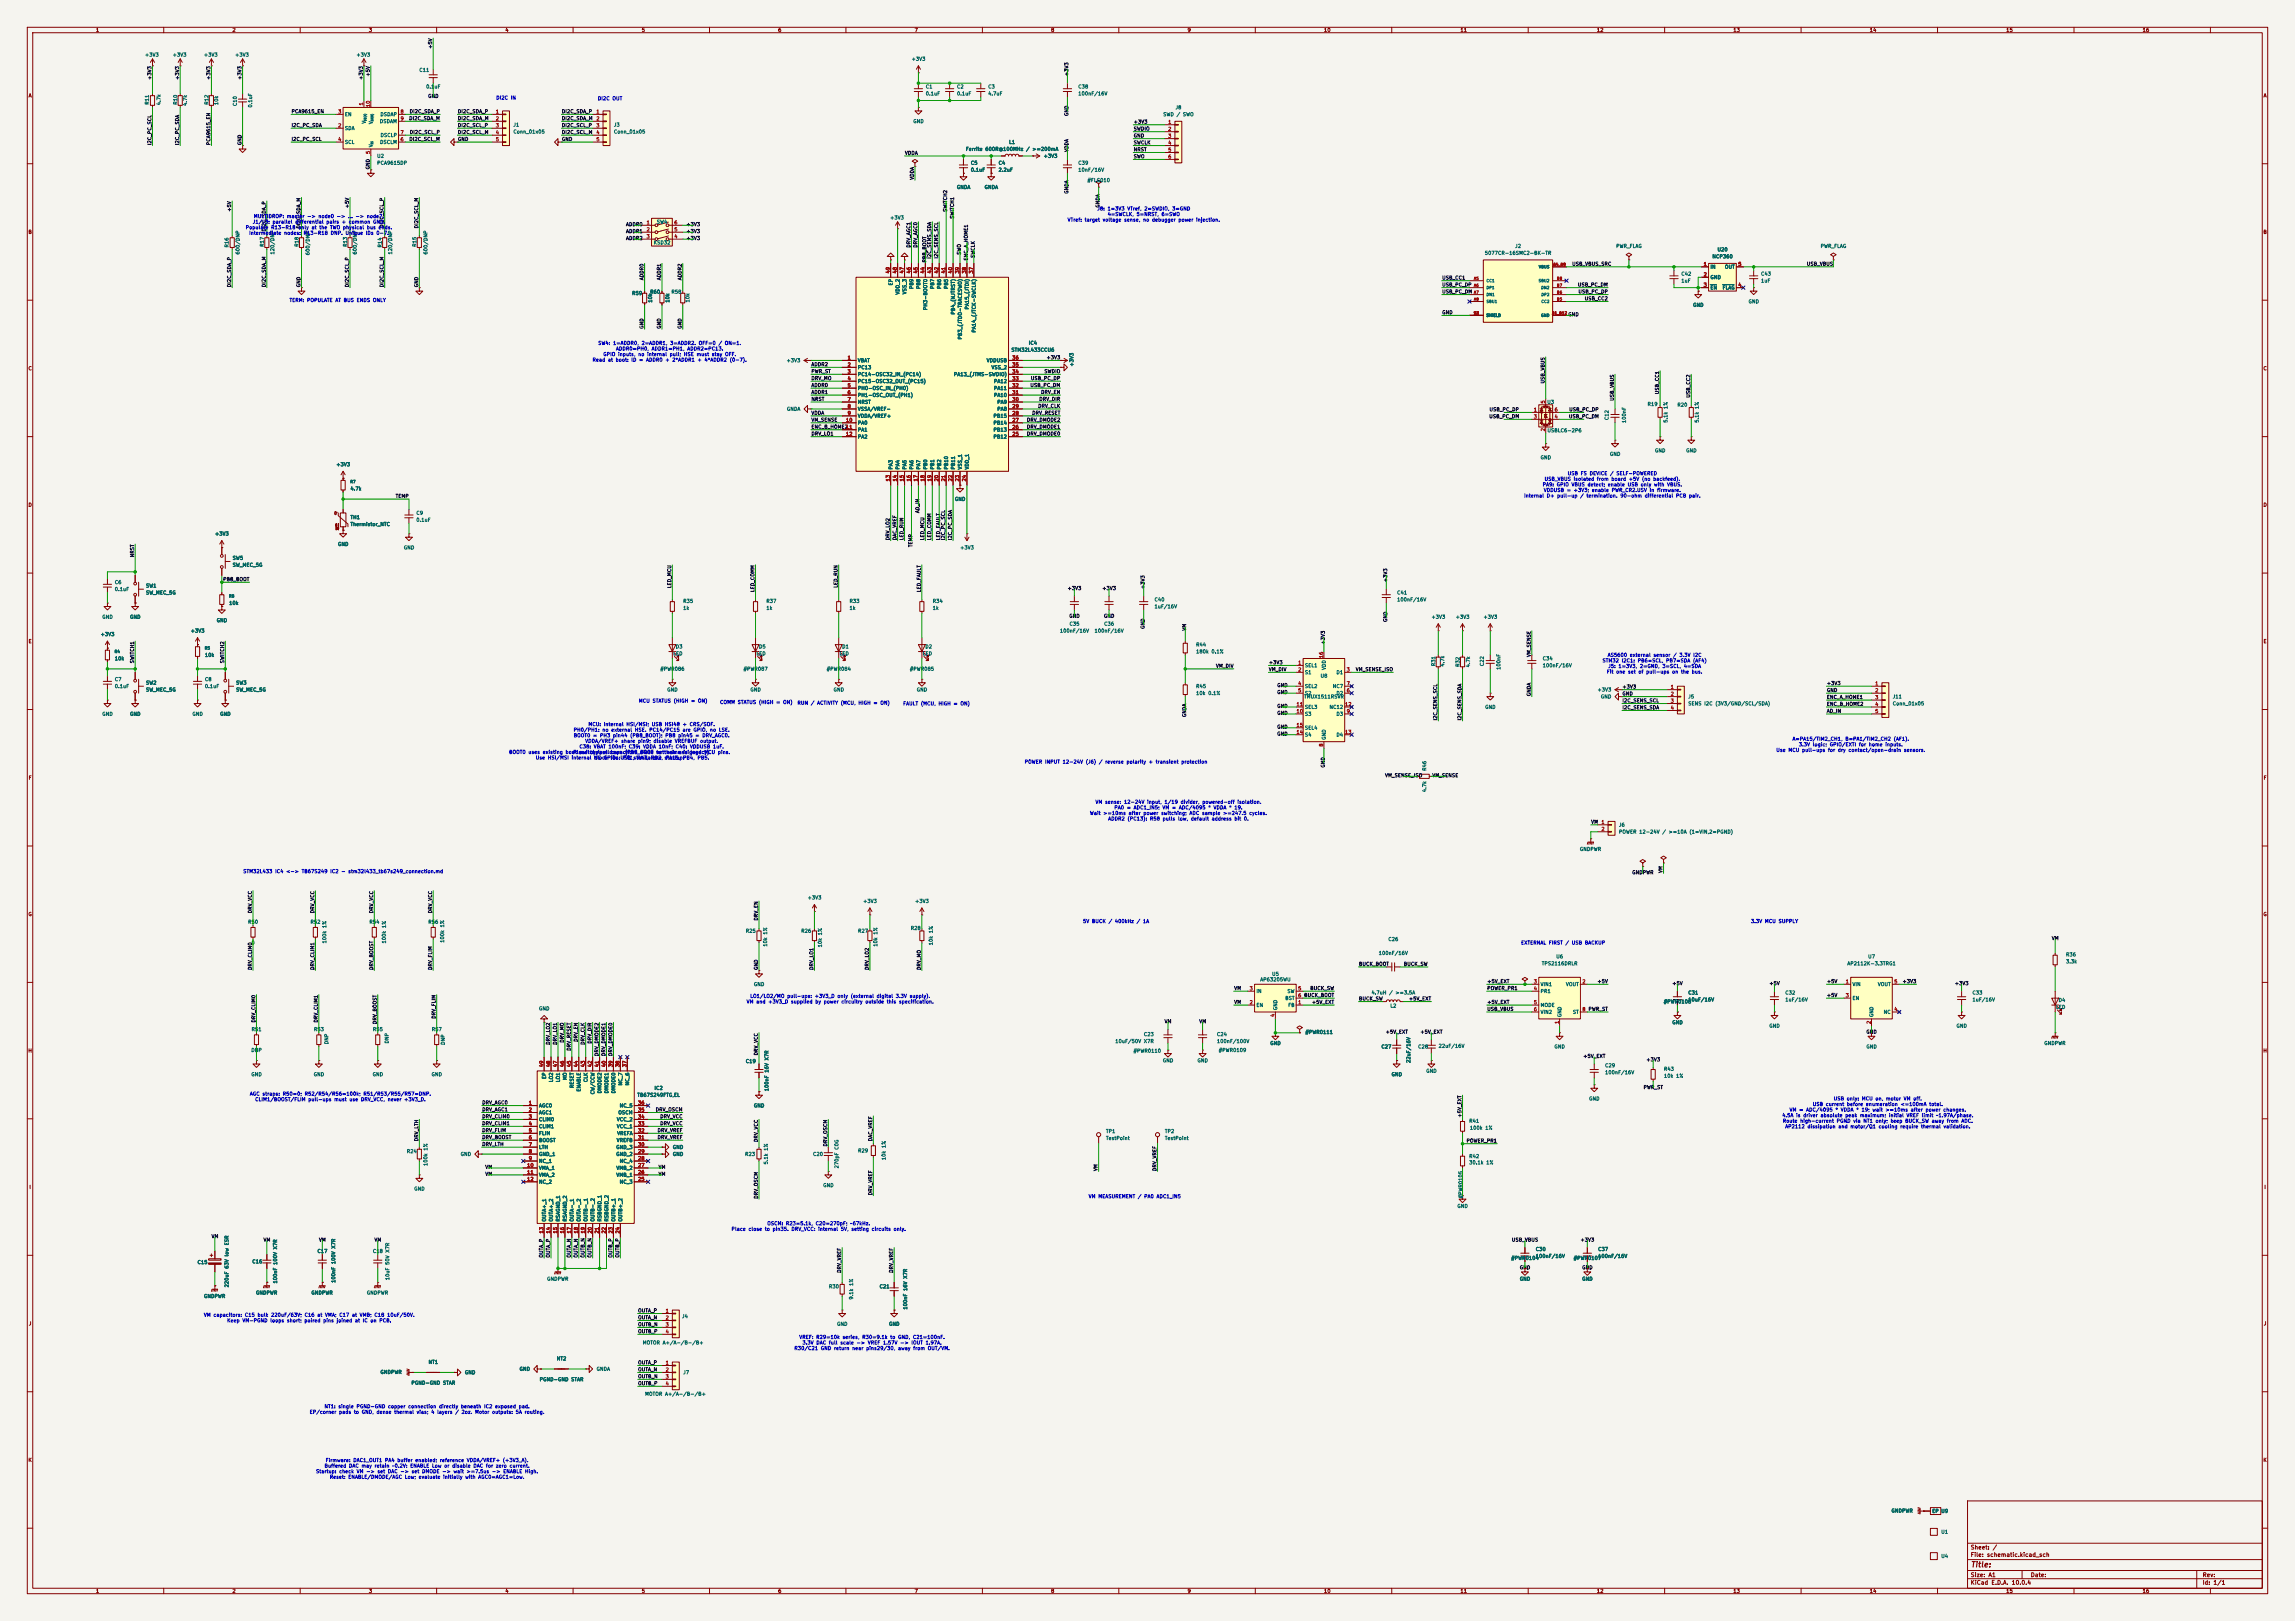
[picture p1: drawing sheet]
<svg xmlns="http://www.w3.org/2000/svg" width="841mm" height="594mm" viewBox="0 0 841 594" stroke-linecap="round" stroke-linejoin="round" font-family="sans-serif">
<defs><g id="words">
<text font-size="2" fill="#840000" x="722" y="574.8">Title:</text>
<g font-size="1.5" fill="#840000">
<text x="722" y="568.2">Sheet: /</text>
<text x="722" y="570.9">File: schematic.kicad_sch</text>
<text x="722" y="581.1">KiCad E.D.A. 10.0.4</text>
<text x="722" y="578.3">Size: A1</text>
<text x="744" y="578.3">Date:</text>
<text x="807" y="578.3">Rev:</text>
<text x="807" y="581.1">Id: 1/1</text>
</g>
<g font-size="1.3" fill="#840000">
<text x="35" y="12">1</text>
<text x="85" y="12">2</text>
<text x="135" y="12">3</text>
<text x="185" y="12">4</text>
<text x="235" y="12">5</text>
<text x="285" y="12">6</text>
<text x="335" y="12">7</text>
<text x="385" y="12">8</text>
<text x="435" y="12">9</text>
<text x="485" y="12">10</text>
<text x="535" y="12">11</text>
<text x="585" y="12">12</text>
<text x="635" y="12">13</text>
<text x="685" y="12">14</text>
<text x="735" y="12">15</text>
<text x="785" y="12">16</text>
<text x="10.3" y="36">A</text>
<text x="829.3" y="36">A</text>
<text x="10.3" y="86">B</text>
<text x="829.2" y="86">B</text>
<text x="10.3" y="136">C</text>
<text x="829.2" y="136">C</text>
<text x="10.3" y="186">D</text>
<text x="829.2" y="186">D</text>
<text x="10.3" y="236">E</text>
<text x="829.3" y="236">E</text>
<text x="10.3" y="286">F</text>
<text x="829.3" y="286">F</text>
<text x="10.3" y="336">G</text>
<text x="829.2" y="336">G</text>
<text x="10.2" y="386">H</text>
<text x="829.2" y="386">H</text>
<text x="10.6" y="436">I</text>
<text x="829.6" y="436">I</text>
<text x="10.4" y="486">J</text>
<text x="829.4" y="486">J</text>
<text x="10.3" y="536">K</text>
<text x="829.2" y="536">K</text>
<text x="35" y="584">1</text>
<text x="85" y="584">2</text>
<text x="135" y="584">3</text>
<text x="185" y="584">4</text>
<text x="235" y="584">5</text>
<text x="285" y="584">6</text>
<text x="335" y="584">7</text>
<text x="385" y="584">8</text>
<text x="435" y="584">9</text>
<text x="485" y="584">10</text>
<text x="535" y="584">11</text>
<text x="585" y="584">12</text>
<text x="635" y="584">13</text>
<text x="685" y="584">14</text>
<text x="735" y="584">15</text>
<text x="785" y="584">16</text>
</g>
<g font-size="1.3" fill="#006464">
<text x="53" y="21">+3V3</text>
<text x="63.1" y="21">+3V3</text>
<text x="74.6" y="21">+3V3</text>
<text x="86" y="21">+3V3</text>
<text x="130.5" y="21">+3V3</text>
<text x="333.9" y="22.6">+3V3</text>
<text x="153.5" y="26.6">C11</text>
<text x="156" y="32.7">0.1uF</text>
<text x="339.1" y="32.7">C1</text>
<text x="339.1" y="35.3">0.1uF</text>
<text x="350.5" y="32.7">C2</text>
<text x="350.5" y="35.3">0.1uF</text>
<text x="362" y="32.7">C3</text>
<text x="362" y="35.3">4.7uF</text>
<text x="395" y="32.7">C38</text>
<text x="395" y="35.3">100nF/16V</text>
<text x="54.8" y="38.5" transform="rotate(-90 54.8 38.5)">R11</text>
<text x="59.1" y="38.7" transform="rotate(-90 59.1 38.7)">4.7k</text>
<text x="65.2" y="38.5" transform="rotate(-90 65.2 38.5)">R10</text>
<text x="68.8" y="39" transform="rotate(-90 68.8 39)">4.7k</text>
<text x="76.7" y="38.5" transform="rotate(-90 76.7 38.5)">R12</text>
<text x="80.2" y="38.7" transform="rotate(-90 80.2 38.7)">10k</text>
<text x="87.1" y="39" transform="rotate(-90 87.1 39)">C10</text>
<text x="92.7" y="39.6" transform="rotate(-90 92.7 39.6)">0.1uF</text>
<text x="430.6" y="40.3">J8</text>
<text x="126.2" y="48">SDA</text>
<text x="126.2" y="42.9">EN</text>
<text x="134.3" y="45.5" transform="rotate(-90 134.3 45.5)">V</text>
<text x="136.9" y="45.6" transform="rotate(-90 136.9 45.6)">V</text>
<text x="139" y="45.4">DSDAM</text>
<text x="139.2" y="42.9">DSDAP</text>
<text x="188" y="46.7">J1</text>
<text x="224.8" y="46.7">J3</text>
<text x="334.5" y="45.4">GND</text>
<text x="426.1" y="42.9">SWD / SWO</text>
<text x="126.2" y="53">SCL</text>
<text x="139.1" y="53">DSCLM</text>
<text x="139.3" y="50.5">DSCLP</text>
<text x="188" y="49.2">Conn_01x05</text>
<text x="224.8" y="49.2">Conn_01x05</text>
<text x="369.6" y="53">L1</text>
<text x="136.9" y="54.1" transform="rotate(-90 136.9 54.1)">V</text>
<text x="138" y="58.1">U2</text>
<text x="353.8" y="55.6">Ferrite 600R@100MHz / &gt;=200mA</text>
<text x="382.3" y="58.1">+3V3</text>
<text x="138" y="60.7">PCA9615DP</text>
<text x="355.6" y="60.7">C5</text>
<text x="355.6" y="63.2">0.1uF</text>
<text x="365.8" y="60.7">C4</text>
<text x="365.8" y="63.2">2.2uF</text>
<text x="395" y="63.2">10nF/16V</text>
<text x="395" y="60.7">C39</text>
<text x="350.5" y="69.6">GNDA</text>
<text x="360.6" y="69.6">GNDA</text>
<text x="398.3" y="67">#FLG010</text>
<text x="240.5" y="82.3">SW4</text>
<text x="326" y="80.7">+3V3</text>
<text x="239.4" y="89.9">KSD32</text>
<text x="84" y="90.8" transform="rotate(-90 84 90.8)">R16</text>
<text x="88.1" y="93.4" transform="rotate(-90 88.1 93.4)">600/DNP</text>
<text x="97" y="90.6" transform="rotate(-90 97 90.6)">R17</text>
<text x="100.8" y="93.4" transform="rotate(-90 100.8 93.4)">120/DNP</text>
<text x="109.7" y="90.6" transform="rotate(-90 109.7 90.6)">R18</text>
<text x="113.7" y="93.7" transform="rotate(-90 113.7 93.7)">600/DNP</text>
<text x="127.5" y="90.6" transform="rotate(-90 127.5 90.6)">R13</text>
<text x="131" y="93.4" transform="rotate(-90 131 93.4)">600/DNP</text>
<text x="140.2" y="90.8" transform="rotate(-90 140.2 90.8)">R14</text>
<text x="144" y="93.4" transform="rotate(-90 144 93.4)">120/DNP</text>
<text x="152.9" y="90.6" transform="rotate(-90 152.9 90.6)">R15</text>
<text x="156.9" y="93.4" transform="rotate(-90 156.9 93.4)">600/DNP</text>
<text x="543.9" y="93.7">5077CR-16SMC2-BK-TR</text>
<text x="555.1" y="91.1">J2</text>
<text x="592.1" y="91.1">PWR_FLAG</text>
<text x="627.3" y="95">NCP360</text>
<text x="629.2" y="92.4">U20</text>
<text x="667" y="91.1">PWR_FLAG</text>
<text x="616" y="101.3">C42</text>
<text x="626.6" y="98.8">IN</text>
<text x="631.9" y="98.8">OUT</text>
<text x="645.2" y="101.3">C43</text>
<text x="238.1" y="107.9">R60</text>
<text x="245.9" y="107.9">R58</text>
<text x="327.4" y="104.7" transform="rotate(-90 327.4 104.7)">EP</text>
<text x="332.4" y="108" transform="rotate(-90 332.4 108)">VSS_3</text>
<text x="335" y="106.1" transform="rotate(-90 335 106.1)">PB9</text>
<text x="337.5" y="106.1" transform="rotate(-90 337.5 106.1)">PB8</text>
<text x="342.6" y="106.1" transform="rotate(-90 342.6 106.1)">PB7</text>
<text x="345.1" y="106.1" transform="rotate(-90 345.1 106.1)">PB6</text>
<text x="347.7" y="106.1" transform="rotate(-90 347.7 106.1)">PB5</text>
<text x="616" y="103.8">1uF</text>
<text x="626.6" y="102.6">GND</text>
<text x="626.6" y="106.4">EN</text>
<text x="631.1" y="106.4">FLAG</text>
<text x="645.2" y="103.8">1uF</text>
<text x="231.5" y="108.4">R59</text>
<text x="239.2" y="111" transform="rotate(-90 239.2 111)">10k</text>
<text x="245.6" y="111" transform="rotate(-90 245.6 111)">10k</text>
<text x="252.9" y="111" transform="rotate(-90 252.9 111)">10k</text>
<text x="329.9" y="108.1" transform="rotate(-90 329.9 108.1)">VDD_2</text>
<text x="340.1" y="113.8" transform="rotate(-90 340.1 113.8)">PH3-BOOT0</text>
<text x="355.3" y="113.6" transform="rotate(-90 355.3 113.6)">PA15_(JTDI)</text>
<text x="620.3" y="112.7">GND</text>
<text x="640.6" y="111.5">GND</text>
<text x="350.2" y="115.4" transform="rotate(-90 350.2 115.4)">PB4_(NJTRST)</text>
<text x="352.8" y="124.6" transform="rotate(-90 352.8 124.6)">PB3_(JTDO-TRACESWO)</text>
<text x="357.8" y="122" transform="rotate(-90 357.8 122)">PA14_(JTCK-SWCLK)</text>
<text x="370.5" y="129.2">STM32L433CCU6</text>
<text x="376.8" y="126.6">IC4</text>
<text x="288.1" y="133.1">+3V3</text>
<text x="314.2" y="133.1">VBAT</text>
<text x="314.2" y="135.6">PC13</text>
<text x="361.4" y="133.1">VDDUSB</text>
<text x="363.2" y="135.6">VSS_2</text>
<text x="393.7" y="134.5" transform="rotate(-90 393.7 134.5)">+3V3</text>
<text x="314.2" y="138.1">PC14-OSC32_IN_(PC14)</text>
<text x="314.2" y="140.7">PC15-OSC32_OUT_(PC15)</text>
<text x="314.2" y="143.2">PH0-OSC_IN_(PH0)</text>
<text x="349.4" y="138.1">PA13_(JTMS-SWDIO)</text>
<text x="364.1" y="143.2">PA11</text>
<text x="364.1" y="140.7">PA12</text>
<text x="314.2" y="145.8">PH1-OSC_OUT_(PH1)</text>
<text x="314.2" y="148.3">NRST</text>
<text x="364.1" y="145.8">PA10</text>
<text x="365.3" y="148.3">PA9</text>
<text x="566.8" y="148.3">U3</text>
<text x="603.6" y="149.1">R19</text>
<text x="614.5" y="149.3">R20</text>
<text x="288.2" y="150.8">GNDA</text>
<text x="314.2" y="150.8">VSSA/VREF-</text>
<text x="314.2" y="153.4">VDDA/VREF+</text>
<text x="314.2" y="155.9">PA0</text>
<text x="363.9" y="155.9">PB14</text>
<text x="363.9" y="153.4">PB15</text>
<text x="365.3" y="150.8">PA8</text>
<text x="589.7" y="154.1" transform="rotate(-90 589.7 154.1)">C12</text>
<text x="596.1" y="155.2" transform="rotate(-90 596.1 155.2)">100nF</text>
<text x="611.3" y="155.1" transform="rotate(-90 611.3 155.1)">5.1k 1%</text>
<text x="622.8" y="155.1" transform="rotate(-90 622.8 155.1)">5.1k 1%</text>
<text x="314.2" y="158.5">PA1</text>
<text x="314.2" y="161">PA2</text>
<text x="363.9" y="161">PB12</text>
<text x="363.9" y="158.5">PB13</text>
<text x="566.9" y="158.7">USBLC6-2P6</text>
<text x="589.8" y="167.3">GND</text>
<text x="606.3" y="166.1">GND</text>
<text x="617.7" y="166.1">GND</text>
<text x="123.1" y="171.2">+3V3</text>
<text x="327.4" y="172.2" transform="rotate(-90 327.4 172.2)">PA3</text>
<text x="329.9" y="172.2" transform="rotate(-90 329.9 172.2)">PA4</text>
<text x="332.4" y="172.2" transform="rotate(-90 332.4 172.2)">PA5</text>
<text x="335" y="172.2" transform="rotate(-90 335 172.2)">PA6</text>
<text x="337.5" y="172.2" transform="rotate(-90 337.5 172.2)">PA7</text>
<text x="340.1" y="172.2" transform="rotate(-90 340.1 172.2)">PB0</text>
<text x="342.6" y="172.2" transform="rotate(-90 342.6 172.2)">PB1</text>
<text x="345.1" y="172.2" transform="rotate(-90 345.1 172.2)">PB2</text>
<text x="347.7" y="172.2" transform="rotate(-90 347.7 172.2)">PB10</text>
<text x="350.2" y="172.2" transform="rotate(-90 350.2 172.2)">PB11</text>
<text x="352.8" y="172.2" transform="rotate(-90 352.8 172.2)">VSS_1</text>
<text x="355.3" y="172.2" transform="rotate(-90 355.3 172.2)">VDD_1</text>
<text x="564.4" y="168.6">GND</text>
<text x="128.3" y="180">4.7k</text>
<text x="349.8" y="183.9">GND</text>
<text x="128.3" y="190.5">TH1</text>
<text x="152.4" y="188.9">C9</text>
<text x="152.4" y="191.5">0.1uF</text>
<text x="78.6" y="196.6">+3V3</text>
<text x="128.3" y="193.1">Thermistor_NTC</text>
<text x="123.7" y="200.4">GND</text>
<text x="147.8" y="201.6">GND</text>
<text x="351.7" y="201.6">+3V3</text>
<text x="85.1" y="205.4">SW5</text>
<text x="85.1" y="208">SW_MEC_5G</text>
<text x="41.9" y="214.3">C6</text>
<text x="53.3" y="215.6">SW1</text>
<text x="41.9" y="216.9">0.1uF</text>
<text x="53.3" y="218.1">SW_MEC_5G</text>
<text x="83.8" y="222">10k</text>
<text x="250.2" y="221.2">R35</text>
<text x="280.7" y="221.2">R37</text>
<text x="311.2" y="221.2">R33</text>
<text x="341.6" y="221.2">R34</text>
<text x="422.9" y="220.7">C40</text>
<text x="511.8" y="218.1">C41</text>
<text x="511.8" y="220.7">100nF/16V</text>
<text x="37.3" y="227">GND</text>
<text x="47.5" y="227">GND</text>
<text x="250.2" y="223.8">1k</text>
<text x="280.7" y="223.8">1k</text>
<text x="311.2" y="223.8">1k</text>
<text x="341.6" y="223.8">1k</text>
<text x="422.9" y="223.2">1uF/16V</text>
<text x="524.4" y="227">+3V3</text>
<text x="533.3" y="227">+3V3</text>
<text x="543.5" y="227">+3V3</text>
<text x="36.7" y="233.4">+3V3</text>
<text x="69.7" y="232.1">+3V3</text>
<text x="79.2" y="228.3">GND</text>
<text x="388.2" y="232.1">100nF/16V</text>
<text x="391.8" y="229.6">C35</text>
<text x="400.9" y="232.1">100nF/16V</text>
<text x="404.5" y="229.6">C36</text>
<text x="247.5" y="237.9">D3</text>
<text x="278" y="237.9">D5</text>
<text x="308.5" y="237.9">D1</text>
<text x="338.9" y="237.9">D2</text>
<text x="438.2" y="237.2">R44</text>
<text x="438.2" y="239.7">180k 0.1%</text>
<text x="41.9" y="242.3">10k</text>
<text x="74.9" y="241">10k</text>
<text x="246.5" y="240.5">LED</text>
<text x="277" y="240.5">LED</text>
<text x="307.5" y="240.5">LED</text>
<text x="338" y="240.5">LED</text>
<text x="478" y="244.8">SEL1</text>
<text x="486.1" y="245.6" transform="rotate(-90 486.1 245.6)">VDD</text>
<text x="526.2" y="244.3" transform="rotate(-90 526.2 244.3)">R31</text>
<text x="529.5" y="244.4" transform="rotate(-90 529.5 244.4)">4.7k</text>
<text x="535.1" y="244.5" transform="rotate(-90 535.1 244.5)">R32</text>
<text x="538.9" y="244.7" transform="rotate(-90 538.9 244.7)">4.7k</text>
<text x="544" y="244.3" transform="rotate(-90 544 244.3)">C22</text>
<text x="550.1" y="245.6" transform="rotate(-90 550.1 245.6)">100nF</text>
<text x="565.2" y="242.3">C34</text>
<text x="565.2" y="244.8">100nF/16V</text>
<text x="41.9" y="249.9">C7</text>
<text x="53.3" y="251.2">SW2</text>
<text x="74.9" y="249.9">C8</text>
<text x="86.4" y="251.2">SW3</text>
<text x="241.8" y="246.1">#PWR086</text>
<text x="272.3" y="246.1">#PWR087</text>
<text x="302.8" y="246.1">#PWR084</text>
<text x="333.3" y="246.1">#PWR085</text>
<text x="478" y="247.4">S1</text>
<text x="483.8" y="248.6">U8</text>
<text x="489.6" y="247.4">D1</text>
<text x="41.9" y="252.4">0.1uF</text>
<text x="53.3" y="253.7">SW_MEC_5G</text>
<text x="74.9" y="252.4">0.1uF</text>
<text x="86.4" y="253.7">SW_MEC_5G</text>
<text x="244.3" y="253.7">GND</text>
<text x="274.8" y="253.7">GND</text>
<text x="305.3" y="253.7">GND</text>
<text x="335.8" y="253.7">GND</text>
<text x="438.2" y="255">10k 0.1%</text>
<text x="438.2" y="252.4">R45</text>
<text x="477.7" y="256.2">TMUX1511RSVR</text>
<text x="478" y="252.4">SEL2</text>
<text x="478" y="255">S2</text>
<text x="488.2" y="252.4">NC7</text>
<text x="489.6" y="255">D2</text>
<text x="585.3" y="253.7">+3V3</text>
<text x="586.5" y="256.2">GND</text>
<text x="618.5" y="256.2">J5</text>
<text x="693.4" y="256.2">J11</text>
<text x="37.3" y="262.6">GND</text>
<text x="47.5" y="262.6">GND</text>
<text x="70.4" y="262.6">GND</text>
<text x="80.5" y="262.6">GND</text>
<text x="478" y="262.6">S3</text>
<text x="478" y="260.1">SEL3</text>
<text x="487" y="260.1">NC12</text>
<text x="489.6" y="262.6">D3</text>
<text x="544.1" y="260.1">GND</text>
<text x="618.5" y="258.8">SENS I2C (3V3/GND/SCL/SDA)</text>
<text x="693.4" y="258.8">Conn_01x05</text>
<text x="478" y="267.7">SEL4</text>
<text x="478" y="270.2">S4</text>
<text x="486.1" y="271.3" transform="rotate(-90 486.1 271.3)">GND</text>
<text x="489.6" y="270.2">D4</text>
<text x="522.9" y="282.6" transform="rotate(-90 522.9 282.6)">R46</text>
<text x="522.9" y="290.4" transform="rotate(-90 522.9 290.4)">4.7k</text>
<text x="593.1" y="303.2">J6</text>
<text x="593.1" y="305.8">POWER 12-24V / &gt;=10A (1=VIN,2=PGND)</text>
<text x="578.8" y="312.1">GNDPWR</text>
<text x="295.8" y="329.9">+3V3</text>
<text x="316.1" y="331.2">+3V3</text>
<text x="335.2" y="331.2">+3V3</text>
<text x="90.8" y="338.8">R50</text>
<text x="113.6" y="338.8">R52</text>
<text x="135.2" y="338.8">R54</text>
<text x="156.8" y="338.8">R56</text>
<text x="333.6" y="341.1">R28</text>
<text x="92" y="346.4">0</text>
<text x="119.8" y="345.9" transform="rotate(-90 119.8 345.9)">100k 1%</text>
<text x="141.7" y="345.9" transform="rotate(-90 141.7 345.9)">100k 1%</text>
<text x="163" y="345.6" transform="rotate(-90 163 345.6)">100k 1%</text>
<text x="273.1" y="342.1">R25</text>
<text x="281.4" y="347" transform="rotate(-90 281.4 347)">10k 1%</text>
<text x="293.5" y="342.1">R26</text>
<text x="301.5" y="347.3" transform="rotate(-90 301.5 347.3)">10k 1%</text>
<text x="314.3" y="342.1">R27</text>
<text x="321.8" y="347" transform="rotate(-90 321.8 347)">10k 1%</text>
<text x="342.1" y="346.5" transform="rotate(-90 342.1 346.5)">10k 1%</text>
<text x="508.6" y="345.1">C26</text>
<text x="505.1" y="350.2">100nF/16V</text>
<text x="570.1" y="351.5">U6</text>
<text x="684.4" y="351.5">U7</text>
<text x="756.9" y="353.3">3.3k</text>
<text x="756.9" y="350.8">R36</text>
<text x="461.7" y="359.9">AP63205WU</text>
<text x="466" y="357.9">U5</text>
<text x="564.8" y="354">TPS2116DRLR</text>
<text x="676.8" y="354">AP2112K-3.3TRG1</text>
<text x="276.1" y="361.7">GND</text>
<text x="460.2" y="364.2">IN</text>
<text x="471.6" y="364.2">SW</text>
<text x="502.4" y="364.7">4.7uH / &gt;=3.5A</text>
<text x="564.4" y="361.7">VIN1</text>
<text x="564.4" y="364.2">PR1</text>
<text x="573.7" y="361.7">VOUT</text>
<text x="618.5" y="364.7">C31</text>
<text x="654.1" y="364.7">C32</text>
<text x="678.7" y="361.7">VIN</text>
<text x="688" y="361.7">VOUT</text>
<text x="722.6" y="364.7">C33</text>
<text x="197.4" y="370.5">GND</text>
<text x="460.2" y="369.3">EN</text>
<text x="468.3" y="370.3" transform="rotate(-90 468.3 370.3)">GND</text>
<text x="470.8" y="366.7">BST</text>
<text x="471.9" y="369.3">FB</text>
<text x="509.3" y="369.5">L2</text>
<text x="564.4" y="369.3">MODE</text>
<text x="564.4" y="371.8">VIN2</text>
<text x="576.2" y="371.8">ST</text>
<text x="609.5" y="368">#PWR0108</text>
<text x="618.5" y="367.3">10uF/16V</text>
<text x="654.1" y="367.3">1uF/16V</text>
<text x="678.7" y="366.7">EN</text>
<text x="690.1" y="371.8">NC</text>
<text x="722.6" y="367.3">1uF/16V</text>
<text x="753.3" y="370">LED</text>
<text x="754.2" y="367.5">D4</text>
<text x="572.5" y="372.9" transform="rotate(-90 572.5 372.9)">GND</text>
<text x="612.6" y="375.6">GND</text>
<text x="648.2" y="376.9">GND</text>
<text x="686.8" y="372.9" transform="rotate(-90 686.8 372.9)">GND</text>
<text x="716.8" y="376.9">GND</text>
<text x="92" y="378.2">R51</text>
<text x="114.9" y="378.2">R53</text>
<text x="120.6" y="382.8" transform="rotate(-90 120.6 382.8)">DNP</text>
<text x="136.5" y="378.2">R55</text>
<text x="142.7" y="382.5" transform="rotate(-90 142.7 382.5)">DNP</text>
<text x="158.1" y="378.2">R57</text>
<text x="163.3" y="383" transform="rotate(-90 163.3 383)">DNP</text>
<text x="408.5" y="382.5">10uF/50V X7R</text>
<text x="419" y="380">C23</text>
<text x="445.8" y="382.5">100nF/100V</text>
<text x="445.8" y="380">C24</text>
<text x="465.3" y="383.2">GND</text>
<text x="478.2" y="379.2">#PWR0111</text>
<text x="749" y="383.2">GNDPWR</text>
<text x="91.9" y="385.8">DNP</text>
<text x="273.1" y="389.8">C19</text>
<text x="415.2" y="386">#PWR0110</text>
<text x="426" y="389.6">GND</text>
<text x="438.7" y="389.6">GND</text>
<text x="446.5" y="385.8">#PWR0109</text>
<text x="506.1" y="384.5">C27</text>
<text x="517.1" y="389.7" transform="rotate(-90 517.1 389.7)">22uF/16V</text>
<text x="519.5" y="384.5">C28</text>
<text x="527" y="384.3">22uF/16V</text>
<text x="569.5" y="384.5">GND</text>
<text x="683.8" y="384.5">GND</text>
<text x="91.9" y="394.7">GND</text>
<text x="114.8" y="394.7">GND</text>
<text x="136.4" y="394.7">GND</text>
<text x="158" y="394.7">GND</text>
<text x="200.4" y="395.6" transform="rotate(-90 200.4 395.6)">EP</text>
<text x="208" y="395.9" transform="rotate(-90 208 395.9)">MO</text>
<text x="509.8" y="394.7">GND</text>
<text x="522.5" y="393.4">GND</text>
<text x="588" y="391.4">C29</text>
<text x="588" y="393.9">100nF/16V</text>
<text x="609.6" y="392.7">R43</text>
<text x="609.6" y="395.2">10k 1%</text>
<text x="202.9" y="396.7" transform="rotate(-90 202.9 396.7)">LO2</text>
<text x="205.4" y="396.7" transform="rotate(-90 205.4 396.7)">LO1</text>
<text x="210.5" y="398.9" transform="rotate(-90 210.5 398.9)">RESET</text>
<text x="213.1" y="400.2" transform="rotate(-90 213.1 400.2)">ENABLE</text>
<text x="215.6" y="396.7" transform="rotate(-90 215.6 396.7)">CLK</text>
<text x="218.1" y="401.2" transform="rotate(-90 218.1 401.2)">CW/CCW</text>
<text x="220.7" y="400.8" transform="rotate(-90 220.7 400.8)">DMODE2</text>
<text x="223.2" y="400.8" transform="rotate(-90 223.2 400.8)">DMODE1</text>
<text x="225.8" y="400.8" transform="rotate(-90 225.8 400.8)">DMODE0</text>
<text x="228.3" y="397.9" transform="rotate(-90 228.3 397.9)">NC_7</text>
<text x="230.8" y="397.9" transform="rotate(-90 230.8 397.9)">NC_6</text>
<text x="239.7" y="399.7">IC2</text>
<text x="281.9" y="400" transform="rotate(-90 281.9 400)">100nF 16V X7R</text>
<text x="197.4" y="406.1">AGC0</text>
<text x="226.9" y="406.1">NC_5</text>
<text x="233.4" y="402.2">TB67S249FTG,EL</text>
<text x="276.1" y="406.1">GND</text>
<text x="582.2" y="403.6">GND</text>
<text x="197.4" y="408.6">AGC1</text>
<text x="197.4" y="411.2">CLIM0</text>
<text x="197.4" y="413.7">CLIM1</text>
<text x="225.9" y="413.7">VCC_1</text>
<text x="225.9" y="411.2">VCC_2</text>
<text x="226.4" y="408.6">OSCM</text>
<text x="538.2" y="411.7">R41</text>
<text x="197.4" y="416.3">FLIM</text>
<text x="197.4" y="418.8">BOOST</text>
<text x="225.8" y="418.8">VREFB</text>
<text x="226" y="416.3">VREFA</text>
<text x="405.1" y="415.5">TP1</text>
<text x="405.1" y="418">TestPoint</text>
<text x="426.7" y="415.5">TP2</text>
<text x="426.7" y="418">TestPoint</text>
<text x="538.5" y="414.3">100k 1%</text>
<text x="148.9" y="422.9">R24</text>
<text x="168.6" y="423.9">GND</text>
<text x="197.4" y="421.3">LTH</text>
<text x="197.4" y="423.9">GND_1</text>
<text x="225.7" y="423.9">GND_2</text>
<text x="225.7" y="421.3">GND_3</text>
<text x="246.4" y="423.9">GND</text>
<text x="246.4" y="421.3">GND</text>
<text x="272.9" y="423.9">R23</text>
<text x="297.8" y="423.9">C20</text>
<text x="314.3" y="422.6">R29</text>
<text x="324.8" y="425.3" transform="rotate(-90 324.8 425.3)">10k 1%</text>
<text x="538.2" y="424.7">R42</text>
<text x="156.9" y="427.4" transform="rotate(-90 156.9 427.4)">100k 1%</text>
<text x="197.4" y="426.4">NC_1</text>
<text x="197.4" y="429">VMA_1</text>
<text x="197.4" y="431.5">VMA_2</text>
<text x="225.7" y="431.5">VMB_1</text>
<text x="225.7" y="429">VMB_2</text>
<text x="226.9" y="426.4">NC_4</text>
<text x="281.6" y="426.9" transform="rotate(-90 281.6 426.9)">5.1k 1%</text>
<text x="307.5" y="428.3" transform="rotate(-90 307.5 428.3)">270pF C0G</text>
<text x="538.2" y="427">30.1k 1%</text>
<text x="151.6" y="436.6">GND</text>
<text x="197.4" y="434">NC_2</text>
<text x="226.9" y="434">NC_3</text>
<text x="301.5" y="435.3">GND</text>
<text x="533.9" y="442.9">GND</text>
<text x="536.2" y="439.3" transform="rotate(-90 536.2 439.3)">#PWR0105</text>
<text x="200.4" y="447.8" transform="rotate(-90 200.4 447.8)">OUTA+_1</text>
<text x="202.9" y="447.8" transform="rotate(-90 202.9 447.8)">OUTA+_2</text>
<text x="205.4" y="447.8" transform="rotate(-90 205.4 447.8)">RSAGND_1</text>
<text x="208" y="447.8" transform="rotate(-90 208 447.8)">RSAGND_2</text>
<text x="210.5" y="447.8" transform="rotate(-90 210.5 447.8)">OUTA-_1</text>
<text x="213.1" y="447.8" transform="rotate(-90 213.1 447.8)">OUTA-_2</text>
<text x="215.6" y="447.8" transform="rotate(-90 215.6 447.8)">OUTB-_1</text>
<text x="218.1" y="447.8" transform="rotate(-90 218.1 447.8)">OUTB-_2</text>
<text x="220.7" y="447.8" transform="rotate(-90 220.7 447.8)">RSBGND_1</text>
<text x="223.2" y="447.8" transform="rotate(-90 223.2 447.8)">RSBGND_2</text>
<text x="225.8" y="447.8" transform="rotate(-90 225.8 447.8)">OUTB+_1</text>
<text x="228.3" y="447.8" transform="rotate(-90 228.3 447.8)">OUTB+_2</text>
<text x="116.2" y="459.4">C17</text>
<text x="136.5" y="459.4">C18</text>
<text x="553.6" y="462">#PWR0104</text>
<text x="562.6" y="458.7">C30</text>
<text x="562.6" y="461.3">100nF/16V</text>
<text x="576.5" y="462">#PWR0107</text>
<text x="585.5" y="458.7">C37</text>
<text x="585.5" y="461.3">100nF/16V</text>
<text x="72.2" y="463.5">C15</text>
<text x="92.3" y="463.3">C16</text>
<text x="84" y="471.9" transform="rotate(-90 84 471.9)">220uF 63V low ESR</text>
<text x="101.8" y="470.5" transform="rotate(-90 101.8 470.5)">100nF 100V X7R</text>
<text x="123.1" y="470.2" transform="rotate(-90 123.1 470.2)">100nF 100V X7R</text>
<text x="143" y="469.3" transform="rotate(-90 143 469.3)">10uF 50V X7R</text>
<text x="200.3" y="469.6">GNDPWR</text>
<text x="303.6" y="472.4">R30</text>
<text x="322.2" y="472.4">C21</text>
<text x="556.8" y="469.6">GND</text>
<text x="579.6" y="469.6">GND</text>
<text x="74.6" y="476">GNDPWR</text>
<text x="93.6" y="474.7">GNDPWR</text>
<text x="114" y="474.7">GNDPWR</text>
<text x="134.3" y="474.7">GNDPWR</text>
<text x="312.9" y="476.4" transform="rotate(-90 312.9 476.4)">9.1k 1%</text>
<text x="249.8" y="483.3">J4</text>
<text x="332.7" y="480" transform="rotate(-90 332.7 480)">100nF 16V X7R</text>
<text x="306.6" y="486.1">GND</text>
<text x="325.6" y="486.1">GND</text>
<text x="235.4" y="493">MOTOR A+/A-/B-/B+</text>
<text x="139.2" y="503.8">GNDPWR</text>
<text x="156.9" y="500.1">NT1</text>
<text x="170.2" y="503.9">GND</text>
<text x="190.2" y="502.6">GND</text>
<text x="203.9" y="498.8">NT2</text>
<text x="218.4" y="502.6">GNDA</text>
<text x="250.2" y="503.9">J7</text>
<text x="150.6" y="507.7">PGND-GND STAR</text>
<text x="197.6" y="506.4">PGND-GND STAR</text>
<text x="236.2" y="511.8">MOTOR A+/A-/B-/B+</text>
<text x="693" y="554.6">GNDPWR</text>
<text x="707.9" y="554.7">EP</text>
<text x="711.2" y="554.7">U9</text>
<text x="711.2" y="562.3">U1</text>
<text x="711.2" y="571.2">U4</text>
</g>
<g font-size="1.3" fill="#0f0f0f">
<text x="158.6" y="18" transform="rotate(-90 158.6 18)">+5V</text>
<text x="55.8" y="29.4" transform="rotate(-90 55.8 29.4)">+3V3</text>
<text x="65.9" y="29.4" transform="rotate(-90 65.9 29.4)">+3V3</text>
<text x="77.3" y="29.4" transform="rotate(-90 77.3 29.4)">+3V3</text>
<text x="88.8" y="29.4" transform="rotate(-90 88.8 29.4)">+3V3</text>
<text x="133.2" y="29.4" transform="rotate(-90 133.2 29.4)">+3V3</text>
<text x="135.8" y="28.2" transform="rotate(-90 135.8 28.2)">+5V</text>
<text x="391.8" y="28" transform="rotate(-90 391.8 28)">+3V3</text>
<text x="106.7" y="41.8">PCA9615_EN</text>
<text x="150" y="41.8">DI2C_SDA_P</text>
<text x="156.7" y="36.2">GND</text>
<text x="167.6" y="41.8">DI2C_SDA_P</text>
<text x="205.7" y="41.8">DI2C_SDA_P</text>
<text x="106.7" y="46.9">I2C_PC_SDA</text>
<text x="149.8" y="44.3">DI2C_SDA_M</text>
<text x="167.6" y="44.3">DI2C_SDA_M</text>
<text x="167.6" y="46.9">DI2C_SCL_P</text>
<text x="205.7" y="44.3">DI2C_SDA_M</text>
<text x="205.7" y="46.9">DI2C_SCL_P</text>
<text x="391.8" y="42.7" transform="rotate(-90 391.8 42.7)">GND</text>
<text x="415.3" y="45.6">+3V3</text>
<text x="55.8" y="53.3" transform="rotate(-90 55.8 53.3)">I2C_PC_SCL</text>
<text x="65.9" y="53.3" transform="rotate(-90 65.9 53.3)">I2C_PC_SDA</text>
<text x="77.3" y="53.3" transform="rotate(-90 77.3 53.3)">PCA9615_EN</text>
<text x="88.8" y="53.3" transform="rotate(-90 88.8 53.3)">GND</text>
<text x="106.7" y="51.9">I2C_PC_SCL</text>
<text x="149.8" y="51.9">DI2C_SCL_M</text>
<text x="150" y="49.4">DI2C_SCL_P</text>
<text x="167.6" y="51.9">GND</text>
<text x="167.6" y="49.4">DI2C_SCL_M</text>
<text x="205.7" y="49.4">DI2C_SCL_M</text>
<text x="205.7" y="51.9">GND</text>
<text x="415.3" y="50.7">GND</text>
<text x="415.3" y="53.2">SWCLK</text>
<text x="415.3" y="48.1">SWDIO</text>
<text x="331.5" y="57">VDDA</text>
<text x="391.8" y="55.8" transform="rotate(-90 391.8 55.8)">VDDA</text>
<text x="415.3" y="58.3">SWO</text>
<text x="415.3" y="55.8">NRST</text>
<text x="135.8" y="62.2" transform="rotate(-90 135.8 62.2)">GND</text>
<text x="335.2" y="66" transform="rotate(-90 335.2 66)">VDDA</text>
<text x="391.8" y="71.2" transform="rotate(-90 391.8 71.2)">GNDA</text>
<text x="85" y="77.7" transform="rotate(-90 85 77.7)">+5V</text>
<text x="128.1" y="76.5" transform="rotate(-90 128.1 76.5)">+5V</text>
<text x="347.3" y="77.8" transform="rotate(-90 347.3 77.8)">SWITCH2</text>
<text x="403.2" y="76.2" transform="rotate(-90 403.2 76.2)">GNDA</text>
<text x="110.4" y="83.9" transform="rotate(-90 110.4 83.9)">DI2C_SDA_M</text>
<text x="140.8" y="83.7" transform="rotate(-90 140.8 83.7)">DI2C_SCL_P</text>
<text x="153.5" y="83.8" transform="rotate(-90 153.5 83.8)">DI2C_SCL_M</text>
<text x="229.3" y="83.2">ADDR0</text>
<text x="251.4" y="83.2">+3V3</text>
<text x="349.9" y="80.3" transform="rotate(-90 349.9 80.3)">SWITCH1</text>
<text x="97.7" y="85" transform="rotate(-90 97.7 85)">DI2C_SDA_P</text>
<text x="229.3" y="88.3">ADDR2</text>
<text x="229.3" y="85.7">ADDR1</text>
<text x="251.4" y="88.3">+3V3</text>
<text x="251.4" y="85.7">+3V3</text>
<text x="333.9" y="90.9" transform="rotate(-90 333.9 90.9)">DRV_AGC1</text>
<text x="336.4" y="90.9" transform="rotate(-90 336.4 90.9)">DRV_AGC0</text>
<text x="341.5" y="95" transform="rotate(-90 341.5 95)">I2C_SENS_SDA</text>
<text x="344" y="94.9" transform="rotate(-90 344 94.9)">I2C_SENS_SCL</text>
<text x="352.4" y="93.5" transform="rotate(-90 352.4 93.5)">SWO</text>
<text x="355" y="95.6" transform="rotate(-90 355 95.6)">ENC_A_HOME1</text>
<text x="357.5" y="94.7" transform="rotate(-90 357.5 94.7)">SWCLK</text>
<text x="339.7" y="96.3" transform="rotate(-90 339.7 96.3)">PB8_BOOT</text>
<text x="576" y="97.7">USB_VBUS_SRC</text>
<text x="662" y="97.7">USB_VBUS</text>
<text x="85" y="105.4" transform="rotate(-90 85 105.4)">DI2C_SDA_P</text>
<text x="97.7" y="105.4" transform="rotate(-90 97.7 105.4)">DI2C_SDA_M</text>
<text x="110.4" y="105.4" transform="rotate(-90 110.4 105.4)">GND</text>
<text x="128.1" y="105.4" transform="rotate(-90 128.1 105.4)">DI2C_SCL_P</text>
<text x="140.8" y="105.4" transform="rotate(-90 140.8 105.4)">DI2C_SCL_M</text>
<text x="153.5" y="105.4" transform="rotate(-90 153.5 105.4)">GND</text>
<text x="236.1" y="102.8" transform="rotate(-90 236.1 102.8)">ADDR0</text>
<text x="242.4" y="102.8" transform="rotate(-90 242.4 102.8)">ADDR1</text>
<text x="250.1" y="102.8" transform="rotate(-90 250.1 102.8)">ADDR2</text>
<text x="528.3" y="107.8">USB_PC_DM</text>
<text x="528.3" y="105.3">USB_PC_DP</text>
<text x="528.3" y="102.7">USB_CC1</text>
<text x="578.1" y="105.3">USB_PC_DM</text>
<text x="578.3" y="107.8">USB_PC_DP</text>
<text x="580.5" y="110.4">USB_CC2</text>
<text x="528.3" y="115.4">GND</text>
<text x="574.5" y="116.2">GND</text>
<text x="236.1" y="120.6" transform="rotate(-90 236.1 120.6)">GND</text>
<text x="242.4" y="120.6" transform="rotate(-90 242.4 120.6)">GND</text>
<text x="250.1" y="120.6" transform="rotate(-90 250.1 120.6)">GND</text>
<text x="383.3" y="132">+3V3</text>
<text x="297.2" y="134.5">ADDR2</text>
<text x="297.2" y="137">PWR_ST</text>
<text x="382.6" y="137">SWDIO</text>
<text x="297.2" y="142.1">ADDR0</text>
<text x="297.2" y="139.6">DRV_MO</text>
<text x="377.4" y="142.1">USB_PC_DM</text>
<text x="377.6" y="139.6">USB_PC_DP</text>
<text x="566.3" y="140.7" transform="rotate(-90 566.3 140.7)">USB_VBUS</text>
<text x="297.2" y="147.2">NRST</text>
<text x="297.2" y="144.7">ADDR1</text>
<text x="380.3" y="149.7">DRV_CLK</text>
<text x="380.7" y="147.2">DRV_DIR</text>
<text x="381.3" y="144.7">DRV_EN</text>
<text x="591.7" y="147" transform="rotate(-90 591.7 147)">USB_VBUS</text>
<text x="608.2" y="144.6" transform="rotate(-90 608.2 144.6)">USB_CC1</text>
<text x="619.6" y="145.9" transform="rotate(-90 619.6 145.9)">USB_CC2</text>
<text x="297.2" y="154.8">VM_SENSE</text>
<text x="297.2" y="152.3">VDDA</text>
<text x="376.1" y="154.8">DRV_DMODE2</text>
<text x="378.1" y="152.3">DRV_RESET</text>
<text x="545.6" y="153.5">USB_PC_DM</text>
<text x="545.7" y="151">USB_PC_DP</text>
<text x="574.8" y="153.5">USB_PC_DM</text>
<text x="574.9" y="151">USB_PC_DP</text>
<text x="297.2" y="159.9">DRV_LO1</text>
<text x="297.2" y="157.4">ENC_B_HOME2</text>
<text x="376.1" y="157.4">DRV_DMODE1</text>
<text x="376.1" y="159.9">DRV_DMODE0</text>
<text x="144.8" y="182.8">TEMP</text>
<text x="337.2" y="188.2" transform="rotate(-90 337.2 188.2)">AD_IN</text>
<text x="326.3" y="198.1" transform="rotate(-90 326.3 198.1)">DRV_LO2</text>
<text x="328.8" y="198.1" transform="rotate(-90 328.8 198.1)">DAC_VREF</text>
<text x="331.3" y="198.1" transform="rotate(-90 331.3 198.1)">LED_RUN</text>
<text x="334.6" y="200.6" transform="rotate(-90 334.6 200.6)">TEMP</text>
<text x="339" y="198.1" transform="rotate(-90 339 198.1)">LED_MCU</text>
<text x="341.5" y="198.1" transform="rotate(-90 341.5 198.1)">LED_COMM</text>
<text x="344.8" y="198.1" transform="rotate(-90 344.8 198.1)">LED_FAULT</text>
<text x="346.6" y="198.1" transform="rotate(-90 346.6 198.1)">I2C_PC_SCL</text>
<text x="349.1" y="198.1" transform="rotate(-90 349.1 198.1)">I2C_PC_SDA</text>
<text x="49.4" y="204.4" transform="rotate(-90 49.4 204.4)">NRST</text>
<text x="81.6" y="213.2">PB8_BOOT</text>
<text x="246.3" y="215.7" transform="rotate(-90 246.3 215.7)">LED_MCU</text>
<text x="307.2" y="215.6" transform="rotate(-90 307.2 215.6)">LED_RUN</text>
<text x="508.6" y="213.5" transform="rotate(-90 508.6 213.5)">+3V3</text>
<text x="276.7" y="217.1" transform="rotate(-90 276.7 217.1)">LED_COMM</text>
<text x="337.7" y="217.1" transform="rotate(-90 337.7 217.1)">LED_FAULT</text>
<text x="391.1" y="216.5">+3V3</text>
<text x="403.8" y="216.5">+3V3</text>
<text x="419.7" y="216" transform="rotate(-90 419.7 216)">+3V3</text>
<text x="391.7" y="226.7">GND</text>
<text x="404.4" y="226.7">GND</text>
<text x="419.7" y="230.6" transform="rotate(-90 419.7 230.6)">GND</text>
<text x="435" y="231.2" transform="rotate(-90 435 231.2)">VM</text>
<text x="508.6" y="228.1" transform="rotate(-90 508.6 228.1)">GND</text>
<text x="485.8" y="236.3" transform="rotate(-90 485.8 236.3)">+3V3</text>
<text x="49.4" y="243.2" transform="rotate(-90 49.4 243.2)">SWITCH1</text>
<text x="82.4" y="243.2" transform="rotate(-90 82.4 243.2)">SWITCH2</text>
<text x="445.4" y="245">VM_DIV</text>
<text x="464.8" y="243.7">+3V3</text>
<text x="561.2" y="240.9" transform="rotate(-90 561.2 240.9)">VM_SENSE</text>
<text x="464.8" y="246.3">VM_DIV</text>
<text x="496.7" y="246.3">VM_SENSE_ISO</text>
<text x="669.3" y="251.3">+3V3</text>
<text x="467.9" y="254.6">GND</text>
<text x="467.9" y="252.1">GND</text>
<text x="561.2" y="255.3" transform="rotate(-90 561.2 255.3)">GNDA</text>
<text x="594.4" y="255.1">GND</text>
<text x="594.4" y="252.6">+3V3</text>
<text x="594.4" y="257.7">I2C_SENS_SCL</text>
<text x="669.3" y="253.9">GND</text>
<text x="669.3" y="256.4">ENC_A_HOME1</text>
<text x="435" y="262.9" transform="rotate(-90 435 262.9)">GNDA</text>
<text x="467.9" y="259.7">GND</text>
<text x="467.9" y="262.2">GND</text>
<text x="594.4" y="260.2">I2C_SENS_SDA</text>
<text x="669.3" y="259">ENC_B_HOME2</text>
<text x="669.3" y="261.5">AD_IN</text>
<text x="467.9" y="269.9">GND</text>
<text x="467.9" y="267.3">GND</text>
<text x="526.9" y="264.2" transform="rotate(-90 526.9 264.2)">I2C_SENS_SCL</text>
<text x="535.8" y="264.2" transform="rotate(-90 535.8 264.2)">I2C_SENS_SDA</text>
<text x="485.8" y="281.4" transform="rotate(-90 485.8 281.4)">GND</text>
<text x="507.4" y="285.1">VM_SENSE_ISO</text>
<text x="524.7" y="285.1">VM_SENSE</text>
<text x="582.9" y="302.1">VM</text>
<text x="597.9" y="320.7">GNDPWR</text>
<text x="609.5" y="320" transform="rotate(-90 609.5 320)">VM</text>
<text x="92.6" y="334.8" transform="rotate(-90 92.6 334.8)">DRV_VCC</text>
<text x="115.4" y="334.8" transform="rotate(-90 115.4 334.8)">DRV_VCC</text>
<text x="137" y="334.8" transform="rotate(-90 137 334.8)">DRV_VCC</text>
<text x="158.6" y="334.8" transform="rotate(-90 158.6 334.8)">DRV_VCC</text>
<text x="278" y="337.5" transform="rotate(-90 278 337.5)">DRV_EN</text>
<text x="751.7" y="344.8">VM</text>
<text x="92.6" y="355.6" transform="rotate(-90 92.6 355.6)">DRV_CLIM0</text>
<text x="115.4" y="355.6" transform="rotate(-90 115.4 355.6)">DRV_CLIM1</text>
<text x="137" y="355.6" transform="rotate(-90 137 355.6)">DRV_BOOST</text>
<text x="158.6" y="355.6" transform="rotate(-90 158.6 355.6)">DRV_FLIM</text>
<text x="278" y="355.6" transform="rotate(-90 278 355.6)">GND</text>
<text x="298.3" y="355.6" transform="rotate(-90 298.3 355.6)">DRV_LO1</text>
<text x="318.6" y="355.6" transform="rotate(-90 318.6 355.6)">DRV_LO2</text>
<text x="337.7" y="355.6" transform="rotate(-90 337.7 355.6)">DRV_MO</text>
<text x="497.8" y="354.2">BUCK_BOOT</text>
<text x="514.3" y="354.2">BUCK_SW</text>
<text x="452.1" y="363.1">VM</text>
<text x="480" y="363.1">BUCK_SW</text>
<text x="544.8" y="363.1">POWER_PR1</text>
<text x="544.8" y="360.6">+5V_EXT</text>
<text x="585.2" y="360.6">+5V</text>
<text x="612.6" y="361.3">+5V</text>
<text x="648.2" y="361.3">+5V</text>
<text x="669.3" y="365.6">+5V</text>
<text x="669.3" y="360.6">+5V</text>
<text x="697" y="360.6">+3V3</text>
<text x="716.2" y="361.3">+3V3</text>
<text x="452.1" y="368.2">VM</text>
<text x="480.6" y="368.2">+5V_EXT</text>
<text x="497.8" y="366.9">BUCK_SW</text>
<text x="516.1" y="366.9">+5V_EXT</text>
<text x="544.8" y="368.2">+5V_EXT</text>
<text x="544.8" y="370.7">USB_VBUS</text>
<text x="93.9" y="374.9" transform="rotate(-90 93.9 374.9)">DRV_CLIM0</text>
<text x="116.7" y="374.9" transform="rotate(-90 116.7 374.9)">DRV_CLIM1</text>
<text x="138.3" y="375.4" transform="rotate(-90 138.3 375.4)">DRV_BOOST</text>
<text x="159.9" y="373.5" transform="rotate(-90 159.9 373.5)">DRV_FLIM</text>
<text x="426.6" y="375.3">VM</text>
<text x="439.3" y="375.3">VM</text>
<text x="201.8" y="383" transform="rotate(-90 201.8 383)">DRV_LO2</text>
<text x="204.3" y="383" transform="rotate(-90 204.3 383)">DRV_LO1</text>
<text x="206.9" y="382.2" transform="rotate(-90 206.9 382.2)">DRV_MO</text>
<text x="212" y="381.9" transform="rotate(-90 212 381.9)">DRV_EN</text>
<text x="214.5" y="383" transform="rotate(-90 214.5 383)">DRV_CLK</text>
<text x="217" y="382.6" transform="rotate(-90 217 382.6)">DRV_DIR</text>
<text x="507.6" y="379.1">+5V_EXT</text>
<text x="520.3" y="379.1">+5V_EXT</text>
<text x="683.8" y="379.1">GND</text>
<text x="209.4" y="385.2" transform="rotate(-90 209.4 385.2)">DRV_RESET</text>
<text x="219.6" y="387.1" transform="rotate(-90 219.6 387.1)">DRV_DMODE2</text>
<text x="222.1" y="387.1" transform="rotate(-90 222.1 387.1)">DRV_DMODE1</text>
<text x="224.7" y="387.1" transform="rotate(-90 224.7 387.1)">DRV_DMODE0</text>
<text x="278" y="386.9" transform="rotate(-90 278 386.9)">DRV_VCC</text>
<text x="580" y="388">+5V_EXT</text>
<text x="603.1" y="389.2">+3V3</text>
<text x="602.1" y="399.4">PWR_ST</text>
<text x="176.5" y="407.5">DRV_AGC1</text>
<text x="176.5" y="405">DRV_AGC0</text>
<text x="240.1" y="407.5">DRV_OSCM</text>
<text x="176.5" y="410.1">DRV_CLIM0</text>
<text x="176.5" y="412.6">DRV_CLIM1</text>
<text x="241.8" y="412.6">DRV_VCC</text>
<text x="241.8" y="410.1">DRV_VCC</text>
<text x="535.8" y="409.7" transform="rotate(-90 535.8 409.7)">+5V_EXT</text>
<text x="153.5" y="418.3" transform="rotate(-90 153.5 418.3)">DRV_LTH</text>
<text x="176.5" y="417.7">DRV_BOOST</text>
<text x="176.5" y="415.2">DRV_FLIM</text>
<text x="240.8" y="415.2">DRV_VREF</text>
<text x="240.8" y="417.7">DRV_VREF</text>
<text x="278" y="418.6" transform="rotate(-90 278 418.6)">DRV_VCC</text>
<text x="319.9" y="418.3" transform="rotate(-90 319.9 418.3)">DAC_VREF</text>
<text x="537.2" y="419">POWER_PR1</text>
<text x="176.5" y="420.2">DRV_LTH</text>
<text x="303.4" y="420.3" transform="rotate(-90 303.4 420.3)">DRV_OSCM</text>
<text x="177.7" y="428.6">VM</text>
<text x="177.7" y="431.2">VM</text>
<text x="241.2" y="431.2">VM</text>
<text x="241.2" y="428.6">VM</text>
<text x="402.5" y="429.3" transform="rotate(-90 402.5 429.3)">VM</text>
<text x="424.1" y="429.3" transform="rotate(-90 424.1 429.3)">DRV_VREF</text>
<text x="278" y="439.4" transform="rotate(-90 278 439.4)">DRV_OSCM</text>
<text x="319.9" y="438.1" transform="rotate(-90 319.9 438.1)">DRV_VREF</text>
<text x="77.4" y="454">VM</text>
<text x="96.4" y="455.3">VM</text>
<text x="116.7" y="455.3">VM</text>
<text x="137.1" y="455.3">VM</text>
<text x="553.9" y="455.3">USB_VBUS</text>
<text x="579" y="455.3">+3V3</text>
<text x="199.3" y="461" transform="rotate(-90 199.3 461)">OUTA_P</text>
<text x="201.8" y="461" transform="rotate(-90 201.8 461)">OUTA_P</text>
<text x="209.4" y="461" transform="rotate(-90 209.4 461)">OUTA_N</text>
<text x="212" y="461" transform="rotate(-90 212 461)">OUTA_N</text>
<text x="214.5" y="461" transform="rotate(-90 214.5 461)">OUTB_N</text>
<text x="217" y="461" transform="rotate(-90 217 461)">OUTB_N</text>
<text x="224.7" y="461" transform="rotate(-90 224.7 461)">OUTB_P</text>
<text x="227.2" y="461" transform="rotate(-90 227.2 461)">OUTB_P</text>
<text x="308.5" y="466.6" transform="rotate(-90 308.5 466.6)">DRV_VREF</text>
<text x="327.5" y="466.6" transform="rotate(-90 327.5 466.6)">DRV_VREF</text>
<text x="556.8" y="465.4">GND</text>
<text x="579.6" y="465.4">GND</text>
<text x="233.7" y="483.7">OUTA_N</text>
<text x="233.7" y="481.2">OUTA_P</text>
<text x="233.7" y="488.8">OUTB_P</text>
<text x="233.7" y="486.3">OUTB_N</text>
<text x="233.7" y="500.3">OUTA_P</text>
<text x="233.7" y="502.8">OUTA_N</text>
<text x="233.7" y="507.9">OUTB_P</text>
<text x="233.7" y="505.3">OUTB_N</text>
</g>
<g font-size="1.3" fill="#a90000">
<text x="123.8" y="41.9">3</text>
<text x="133.3" y="38.8" transform="rotate(-90 133.3 38.8)">1</text>
<text x="135.9" y="39.4" transform="rotate(-90 135.9 39.4)">10</text>
<text x="146.6" y="41.9">8</text>
<text x="181.5" y="41.9">1</text>
<text x="218.4" y="41.9">1</text>
<text x="123.8" y="47">2</text>
<text x="146.6" y="44.4">9</text>
<text x="181.5" y="44.4">2</text>
<text x="181.5" y="47">3</text>
<text x="218.4" y="44.4">2</text>
<text x="218.4" y="47">3</text>
<text x="427.9" y="45.7">1</text>
<text x="123.8" y="52">4</text>
<text x="146.6" y="52">6</text>
<text x="146.6" y="49.5">7</text>
<text x="181.5" y="49.5">4</text>
<text x="181.5" y="52">5</text>
<text x="218.4" y="49.5">4</text>
<text x="218.4" y="52">5</text>
<text x="427.9" y="48.2">2</text>
<text x="427.9" y="50.8">3</text>
<text x="427.9" y="53.3">4</text>
<text x="135.9" y="56.6" transform="rotate(-90 135.9 56.6)">5</text>
<text x="427.9" y="55.9">5</text>
<text x="427.9" y="58.4">6</text>
<text x="236.8" y="82.5">1</text>
<text x="246.9" y="82.5">6</text>
<text x="236.8" y="85.1">2</text>
<text x="236.8" y="87.6">3</text>
<text x="246.9" y="87.6">4</text>
<text x="246.9" y="85.1">5</text>
<text x="326.4" y="100.4" transform="rotate(-90 326.4 100.4)">49</text>
<text x="328.9" y="100.4" transform="rotate(-90 328.9 100.4)">48</text>
<text x="331.4" y="100.4" transform="rotate(-90 331.4 100.4)">47</text>
<text x="334" y="100.4" transform="rotate(-90 334 100.4)">46</text>
<text x="336.5" y="100.4" transform="rotate(-90 336.5 100.4)">45</text>
<text x="339.1" y="100.4" transform="rotate(-90 339.1 100.4)">44</text>
<text x="341.6" y="100.4" transform="rotate(-90 341.6 100.4)">43</text>
<text x="344.1" y="100.4" transform="rotate(-90 344.1 100.4)">42</text>
<text x="346.7" y="100.4" transform="rotate(-90 346.7 100.4)">41</text>
<text x="349.2" y="100.4" transform="rotate(-90 349.2 100.4)">40</text>
<text x="351.8" y="100.4" transform="rotate(-90 351.8 100.4)">39</text>
<text x="354.3" y="100.4" transform="rotate(-90 354.3 100.4)">38</text>
<text x="356.8" y="100.4" transform="rotate(-90 356.8 100.4)">37</text>
<text x="624.1" y="97.8">1</text>
<text x="624.1" y="101.6">2</text>
<text x="636.8" y="97.8">5</text>
<text x="624.1" y="105.4">3</text>
<text x="636.8" y="105.4">4</text>
<text x="310.4" y="132.1">1</text>
<text x="310.4" y="134.6">2</text>
<text x="310.4" y="137.1">3</text>
<text x="370.8" y="137.1">34</text>
<text x="370.8" y="134.6">35</text>
<text x="370.8" y="132.1">36</text>
<text x="310.4" y="139.7">4</text>
<text x="310.4" y="142.2">5</text>
<text x="370.8" y="142.2">32</text>
<text x="370.8" y="139.7">33</text>
<text x="310.4" y="144.8">6</text>
<text x="310.4" y="147.3">7</text>
<text x="310.4" y="149.8">8</text>
<text x="370.8" y="149.8">29</text>
<text x="370.8" y="147.3">30</text>
<text x="370.8" y="144.8">31</text>
<text x="566.4" y="148" transform="rotate(-90 566.4 148)">5</text>
<text x="309.8" y="154.9">10</text>
<text x="310.4" y="152.4">9</text>
<text x="370.8" y="154.9">27</text>
<text x="370.8" y="152.4">28</text>
<text x="561.9" y="151.1">1</text>
<text x="561.9" y="153.6">3</text>
<text x="569.5" y="153.6">4</text>
<text x="569.5" y="151.1">6</text>
<text x="309.8" y="157.5">11</text>
<text x="309.8" y="160">12</text>
<text x="370.8" y="160">25</text>
<text x="370.8" y="157.5">26</text>
<text x="566.4" y="158.2" transform="rotate(-90 566.4 158.2)">2</text>
<text x="326.4" y="176.6" transform="rotate(-90 326.4 176.6)">13</text>
<text x="328.9" y="176.6" transform="rotate(-90 328.9 176.6)">14</text>
<text x="331.4" y="176.6" transform="rotate(-90 331.4 176.6)">15</text>
<text x="334" y="176.6" transform="rotate(-90 334 176.6)">16</text>
<text x="336.5" y="176.6" transform="rotate(-90 336.5 176.6)">17</text>
<text x="339.1" y="176.6" transform="rotate(-90 339.1 176.6)">18</text>
<text x="341.6" y="176.6" transform="rotate(-90 341.6 176.6)">19</text>
<text x="344.1" y="176.6" transform="rotate(-90 344.1 176.6)">20</text>
<text x="346.7" y="176.6" transform="rotate(-90 346.7 176.6)">21</text>
<text x="349.2" y="176.6" transform="rotate(-90 349.2 176.6)">22</text>
<text x="351.8" y="176.6" transform="rotate(-90 351.8 176.6)">23</text>
<text x="354.3" y="176.6" transform="rotate(-90 354.3 176.6)">24</text>
<text x="475.5" y="243.8">1</text>
<text x="485.1" y="241.3" transform="rotate(-90 485.1 241.3)">16</text>
<text x="475.5" y="246.4">2</text>
<text x="475.5" y="251.4">4</text>
<text x="493.3" y="246.4">3</text>
<text x="493.3" y="251.4">7</text>
<text x="687" y="251.4">1</text>
<text x="475.5" y="254">5</text>
<text x="493.3" y="254">6</text>
<text x="612.1" y="252.7">1</text>
<text x="612.1" y="255.2">2</text>
<text x="612.1" y="257.8">3</text>
<text x="687" y="254">2</text>
<text x="687" y="256.5">3</text>
<text x="474.9" y="261.6">10</text>
<text x="474.9" y="259.1">11</text>
<text x="492.7" y="259.1">12</text>
<text x="493.3" y="261.6">9</text>
<text x="612.1" y="260.3">4</text>
<text x="687" y="259.1">4</text>
<text x="687" y="261.6">5</text>
<text x="474.9" y="269.2">14</text>
<text x="474.9" y="266.7">15</text>
<text x="492.7" y="269.2">13</text>
<text x="485.1" y="273.8" transform="rotate(-90 485.1 273.8)">8</text>
<text x="586.7" y="302.2">1</text>
<text x="586.7" y="304.8">2</text>
<text x="457.8" y="363.2">3</text>
<text x="475.5" y="363.2">5</text>
<text x="475.5" y="365.7">6 BUCK_BOOT</text>
<text x="561.9" y="360.7">3</text>
<text x="561.9" y="363.2">4</text>
<text x="579.7" y="360.7">2</text>
<text x="676.2" y="360.7">1</text>
<text x="676.2" y="365.7">3</text>
<text x="694" y="360.7">5</text>
<text x="457.8" y="368.3">2</text>
<text x="475.5" y="368.3">1</text>
<text x="561.9" y="368.3">5</text>
<text x="561.9" y="370.8">6</text>
<text x="579.7" y="370.8">8 PWR_ST</text>
<text x="694" y="370.8">4</text>
<text x="467.3" y="372.8" transform="rotate(-90 467.3 372.8)">4</text>
<text x="571.5" y="375.4" transform="rotate(-90 571.5 375.4)">1</text>
<text x="685.8" y="375.4" transform="rotate(-90 685.8 375.4)">2</text>
<text x="199.4" y="391.2" transform="rotate(-90 199.4 391.2)">49</text>
<text x="201.9" y="391.2" transform="rotate(-90 201.9 391.2)">48</text>
<text x="204.4" y="391.2" transform="rotate(-90 204.4 391.2)">47</text>
<text x="207" y="391.2" transform="rotate(-90 207 391.2)">46</text>
<text x="209.5" y="391.2" transform="rotate(-90 209.5 391.2)">45</text>
<text x="212.1" y="391.2" transform="rotate(-90 212.1 391.2)">44</text>
<text x="214.6" y="391.2" transform="rotate(-90 214.6 391.2)">43</text>
<text x="217.1" y="391.2" transform="rotate(-90 217.1 391.2)">42</text>
<text x="219.7" y="391.2" transform="rotate(-90 219.7 391.2)">41</text>
<text x="222.2" y="391.2" transform="rotate(-90 222.2 391.2)">40</text>
<text x="224.8" y="391.2" transform="rotate(-90 224.8 391.2)">39</text>
<text x="227.3" y="391.2" transform="rotate(-90 227.3 391.2)">38</text>
<text x="229.8" y="391.2" transform="rotate(-90 229.8 391.2)">37</text>
<text x="193.6" y="405.1">1</text>
<text x="193.6" y="407.6">2</text>
<text x="233.6" y="407.6">35</text>
<text x="233.6" y="405.1">36</text>
<text x="193.6" y="410.2">3</text>
<text x="193.6" y="412.7">4</text>
<text x="233.6" y="412.7">33</text>
<text x="233.6" y="410.2">34</text>
<text x="193.6" y="415.3">5</text>
<text x="193.6" y="417.8">6</text>
<text x="233.6" y="417.8">31</text>
<text x="233.6" y="415.3">32</text>
<text x="193.6" y="420.3">7</text>
<text x="193.6" y="422.9">8</text>
<text x="193.6" y="425.4">9</text>
<text x="233.6" y="425.4">28</text>
<text x="233.6" y="422.9">29</text>
<text x="233.6" y="420.3">30</text>
<text x="193" y="428">10</text>
<text x="193" y="430.5">11</text>
<text x="233.6" y="430.5">26</text>
<text x="233.6" y="428">27</text>
<text x="193" y="433">12</text>
<text x="233.6" y="433">25</text>
<text x="199.4" y="452.2" transform="rotate(-90 199.4 452.2)">13</text>
<text x="201.9" y="452.2" transform="rotate(-90 201.9 452.2)">14</text>
<text x="204.4" y="452.2" transform="rotate(-90 204.4 452.2)">15</text>
<text x="207" y="452.2" transform="rotate(-90 207 452.2)">16</text>
<text x="209.5" y="452.2" transform="rotate(-90 209.5 452.2)">17</text>
<text x="212.1" y="452.2" transform="rotate(-90 212.1 452.2)">18</text>
<text x="214.6" y="452.2" transform="rotate(-90 214.6 452.2)">19</text>
<text x="217.1" y="452.2" transform="rotate(-90 217.1 452.2)">20</text>
<text x="219.7" y="452.2" transform="rotate(-90 219.7 452.2)">21</text>
<text x="222.2" y="452.2" transform="rotate(-90 222.2 452.2)">22</text>
<text x="224.8" y="452.2" transform="rotate(-90 224.8 452.2)">23</text>
<text x="227.3" y="452.2" transform="rotate(-90 227.3 452.2)">24</text>
<text x="243.8" y="481.3">1</text>
<text x="243.8" y="483.8">2</text>
<text x="243.8" y="486.4">3</text>
<text x="243.8" y="488.9">4</text>
<text x="243.8" y="500.4">1</text>
<text x="243.8" y="502.9">2</text>
<text x="243.8" y="505.4">3</text>
<text x="243.8" y="508">4</text>
</g>
<g font-size="1.3" fill="#0000c2">
<text x="181.7" y="36.8">DI2C IN</text>
<text x="218.9" y="37">DI2C OUT</text>
<text x="401.9" y="77.4">J8: 1=3V3 VTref, 2=SWDIO, 3=GND</text>
<text x="92.5" y="82.2">J1/J3: parallel differential pairs + common GND.</text>
<text x="92.9" y="80.2">MULTIDROP: master -&gt; node0 -&gt; ... -&gt; node7.</text>
<text x="391.1" y="81.5">VTref: target voltage sense, no debugger power injection.</text>
<text x="405.8" y="79.5">4=SWCLK, 5=NRST, 6=SWO</text>
<text x="89.9" y="84.3">Populate R13-R18 only at the TWO physical bus ends.</text>
<text x="91.1" y="86.3">Intermediate nodes:</text>
<text x="111.1" y="86.3">R13-R18 DNP. Unique IDs 0-7.</text>
<text x="105.9" y="111">TERM: POPULATE AT BUS ENDS ONLY</text>
<text x="219" y="126.7">SW4: 1=ADDR0, 2=ADDR1, 3=ADDR2. OFF=0 / ON=1.</text>
<text x="220.9" y="130.8">GPIO inputs, no internal pull; HSE must stay OFF.</text>
<text x="225.6" y="128.7">ADDR0=PH0, ADDR1=PH1, ADDR2=PC13.</text>
<text x="217" y="132.8">Read at boot: ID = ADDR0 + 2*ADDR1 + 4*ADDR2 (0-7).</text>
<text x="565.2" y="178.5">PA9: GPIO VBUS detect; enable USB only with VBUS.</text>
<text x="565.8" y="176.5">USB_VBUS isolated from board +5V (no backfeed).</text>
<text x="574.3" y="174.4">USB FS DEVICE / SELF-POWERED</text>
<text x="558.3" y="182.6">Internal D+ pull-up / termination. 90-ohm differential PCB pair.</text>
<text x="565.6" y="180.6">VDDUSB = +3V3; enable PWR_CR2.USV in firmware.</text>
<text x="587.1" y="243">STM32 I2C1: PB6=SCL, PB7=SDA (AF4)</text>
<text x="589" y="241">AS5600 external sensor / 3.3V I2C</text>
<text x="589.2" y="245.1">J5: 1=3V3, 2=GND, 3=SCL, 4=SDA</text>
<text x="588.7" y="247.1">Fit one set of pull-ups on the bus.</text>
<text x="234" y="257.8">MCU STATUS (HIGH = ON)</text>
<text x="263.7" y="258.3">COMM STATUS (HIGH = ON)</text>
<text x="292.1" y="258.5">RUN / ACTIVITY (MCU, HIGH = ON)</text>
<text x="330.8" y="258.8">FAULT (MCU, HIGH = ON)</text>
<text x="210.1" y="268.4">PH0/PH1: no external HSE. PC14/PC15 are GPIO, no LSE.</text>
<text x="215.5" y="266.4">MCU: internal HSI/MSI; USB HSI48 + CRS/SOF.</text>
<text x="210.1" y="270.5">BOOT0 = PH3 pin44 (PB8_BOOT); PB8 pin45 = DRV_AGC0.</text>
<text x="212.2" y="274.5">C38: VBAT 100nF; C39: VDDA 10nF; C40: VDDUSB 1uF.</text>
<text x="214.3" y="272.5">VDDA/VREF+ share pin9; disable VREFBUF output.</text>
<text x="650.8" y="275.8">Use MCU pull-ups for dry contact/open-drain sensors.</text>
<text x="656.7" y="271.7">A=PA15/TIM2_CH1, B=PA1/TIM2_CH2 (AF1).</text>
<text x="659" y="273.8">3.3V logic; GPIO/EXTI for home inputs.</text>
<text x="186.4" y="276.6">BOOT0 uses existing boot switch/pulldown (PB8_BOOT to</text>
<text x="196.2" y="278.6">Use HSI/MSI internal NC GPIOs:USB</text>
<text x="209.9" y="276.6">Place bypass capacitors close nettheir assigned MCU pins.</text>
<text x="217.6" y="278.6">clock for</text>
<text x="228.2" y="278.6">PA1,standalone</text>
<text x="233.3" y="278.6">PA7, PB2, startup.</text>
<text x="243.8" y="278.6">PA15, PB4, PB5.</text>
<text x="244.2" y="276.6">name is legacy).</text>
<text x="375.3" y="280.1">POWER INPUT 12-24V (J6) / reverse polarity + transient protection</text>
<text x="399.3" y="298.9">Wait &gt;=10ms after power switching; ADC sample &gt;=247.5 cycles.</text>
<text x="401.3" y="294.8">VM sense: 12-24V input, 1/19 divider, powered-off isolation.</text>
<text x="408.2" y="296.9">PA0 = ADC1_IN5; VM = ADC/4095 * VDDA * 19.</text>
<text x="405.9" y="301">ADDR2 (PC13): R58 pulls low, default address bit 0.</text>
<text x="89" y="320.3">STM32L433 IC4 &lt;-&gt; TB67S249 IC2 - stm32l433_tb67s249_connection.md</text>
<text x="396.7" y="338.5">5V BUCK / 400kHz / 1A</text>
<text x="641.5" y="338.5">3.3V MCU SUPPLY</text>
<text x="557.2" y="346.4">EXTERNAL FIRST / USB BACKUP</text>
<text x="274.8" y="366">LO1/LO2/MO pull-ups: +3V3_D only (external digital 3.3V supply).</text>
<text x="273.5" y="368">VM and +3V3_D supplied by power circuitry outside this specification.</text>
<text x="91.4" y="401.8">AGC straps: R50=0; R52/R54/R56=100k; R51/R53/R55/R57=DNP.</text>
<text x="93.3" y="403.8">CLIM1/BOOST/FLIM pull-ups must use DRV_VCC, never +3V3_D.</text>
<text x="655.6" y="407.6">VM = ADC/4095 * VDDA * 19; wait &gt;=10ms after power changes.</text>
<text x="664.1" y="405.6">USB current before enumeration &lt;=100mA total.</text>
<text x="671.8" y="403.5">USB only: MCU on, motor VM off.</text>
<text x="652.9" y="409.7">4.5A is driver absolute peak maximum; initial VREF limit ~1.97A/phase.</text>
<text x="653.2" y="411.7">Route high-current PGND via NT1 only; keep BUCK_SW away from ADC.</text>
<text x="654" y="413.8">AP2112 dissipation and motor/Q1 cooling require thermal validation.</text>
<text x="398.8" y="439.4">VM MEASUREMENT / PA0 ADC1_IN5</text>
<text x="281" y="449.3">OSCM: R23=5.1k, C20=270pF; ~67kHz.</text>
<text x="267.9" y="451.3">Place close to pin35. DRV_VCC: internal 5V, setting circuits only.</text>
<text x="74.6" y="482.8">VM capacitors: C15 bulk 220uF/63V; C16 at VMA; C17 at VMB; C18 10uF/50V.</text>
<text x="83.1" y="484.9">Keep VM-PGND loops short; paired pins joined at IC on PCB.</text>
<text x="292.8" y="490.9">VREF: R29=10k series, R30=9.1k to GND, C21=100nF.</text>
<text x="290.9" y="495">R30/C21 GND return near pins29/30, away from OUT/VM.</text>
<text x="293.9" y="493">3.3V DAC full scale -&gt; VREF 1.57V -&gt; IOUT 1.97A.</text>
<text x="113.3" y="518.4">EP/corner pads to GND, dense thermal vias; 4 layers / 2oz. Motor outputs: 5A routing.</text>
<text x="118.7" y="516.3">NT1: single PGND-GND copper connection directly beneath IC2 exposed pad.</text>
<text x="118.8" y="538.1">Buffered DAC may retain ~0.2V: ENABLE Low or disable DAC for zero current.</text>
<text x="119.2" y="536">Firmware: DAC1_OUT1 PA4 buffer enabled; reference VDDA/VREF+ (+3V3_A).</text>
<text x="115.7" y="540.1">Startup: check VM -&gt; set DAC -&gt; set DMODE -&gt; wait &gt;=7.5us -&gt; ENABLE High.</text>
<text x="120.7" y="542.2">Reset: ENABLE/DMODE/AGC Low; evaluate initially with AGC0=AGC1=Low.</text>
</g>
<g font-size="1" fill="#006464">
<text x="563.8" y="98.6">VBUS</text>
<text x="544.6" y="103.6">CC1</text>
<text x="544.6" y="106.2">DP1</text>
<text x="563.7" y="103.6">SBU2</text>
<text x="564.6" y="106.2">DN2</text>
<text x="544.6" y="108.7">DN1</text>
<text x="544.6" y="111.3">SBU1</text>
<text x="564.7" y="111.3">CC2</text>
<text x="564.7" y="108.7">DP2</text>
<text x="544.6" y="116.3">SHIELD</text>
<text x="564.6" y="116.3">GND</text>
<text x="128.2" y="177.3">R7</text>
<text x="83.8" y="219.2">R8</text>
<text x="41.9" y="239.5">R4</text>
<text x="74.9" y="238.3">R5</text>
</g>
<g font-size="1" fill="#a90000">
<text x="569.1" y="97.7">A4_B9</text>
<text x="569.1" y="97.7">B4_A9</text>
<text x="540" y="102.8">A5</text>
<text x="540" y="105.3">A6</text>
<text x="540" y="107.9">A7</text>
<text x="570.4" y="107.9">B6</text>
<text x="570.4" y="105.3">B7</text>
<text x="570.4" y="102.8">B8</text>
<text x="540" y="110.4">A8</text>
<text x="570.4" y="110.4">B5</text>
<text x="539.9" y="115.5">S1</text>
<text x="540.9" y="115.5">2</text>
<text x="540.9" y="115.5">3</text>
<text x="540.9" y="115.5">4</text>
<text x="568.6" y="115.5">A1_B12</text>
<text x="568.6" y="115.5">B1_A12</text>
</g>
<g font-size=".8" fill="#006464">
<text x="134.4" y="44.4" transform="rotate(-90 134.4 44.4)">DD(A)</text>
<text x="136.9" y="44.5" transform="rotate(-90 136.9 44.5)">DD(B)</text>
<text x="136.9" y="53" transform="rotate(-90 136.9 53)">SS</text>
</g>
</g></defs>
<path d="M0 0h841v594h-841z" fill="#f5f4ef" stroke="#f5f4ef" stroke-width=".37"/>
<g fill="none" stroke="#840000" stroke-width=".37">
<path d="M10 10h821v574h-821zM12 12h817v570h-817zM60 10v2M110 10v2M160 10v2M210 10v2M260 10v2M310 10v2M360 10v2M410 10v2M460 10v2M510 10v2"/>
<path d="M560 10v2M610 10v2M660 10v2M710 10v2M760 10v2M810 10v2M10 60h2M829 60h2M10 110h2M829 110h2M10 160h2M829 160h2"/>
<path d="M351.8 177.8v1.3h1.3l-1.3 1.2-1.3-1.2h1.3M351.8 177.8h.1M353.6 196.8l.7 1.3M354.3 195.6h.1M354.3 195.6v2.5M355.1 196.8l-.8 1.3M10 210h2M246.4 219.7v.8M276.9 219.7v.8M307.3 219.7v.8M829 210h2M245.6 220.5h1.5v3.5h-1.5z"/>
<path d="M246.4 224v.8M276.1 220.5h1.5v3.5h-1.5zM276.9 224v.8M306.1 236.2h2.5l-1.3 2.6zM306.1 238.8h2.5M306.6 220.5h1.5v3.5h-1.5zM307.3 224v.8M307.3 233.7v7.6M308.1 239.3l1.5 1.5v-.8v.8h-.7M10 260h2M246.4 248.9v1.3h1.2l-1.2 1.3-1.3-1.3h1.3M246.4 248.9h.1"/>
<path d="M307.3 248.9v1.3h1.3l-1.3 1.3-1.2-1.3h1.2M307.3 248.9h.1M308.1 240.5l1.5 1.6v-.8v.8h-.7M829 260h2M10 310h2M829 310h2M10 360h2M829 360h2M10 410h2M829 410h2M10 460h2M77 460h1"/>
<path d="M77.5 459.5v1M78.7 458.5v2.8M97.8 459.7v2.1M118.1 459.7v2.1M138.4 459.7v2.1M829 460h2M76.5 461.3h4.5v.5h-4.5zM77.5 473.2l.2-.8h2.1l-.3 .8M78.2 472.4l-.2 .8M78.7 471.2l-.2 2M78.7 471.2h.1M78.7 463.3v2.8"/>
<path d="M79.2 472.4l-.2 .8M96.3 461.8h3M96.3 462.8h3M96.5 471.9l.3-.7h2l-.2 .7M97.3 471.2l-.3 .7M97.8 469.9l-.3 2M97.8 469.9h.1M97.8 462.8v2M98.3 471.2l-.3 .7M116.6 461.8h3M116.6 462.8h3M116.8 471.9l.3-.7h2l-.2 .7"/>
<path d="M117.6 471.2l-.3 .7M118.1 469.9l-.2 2M118.1 469.9h.1M118.1 462.8v2M118.6 471.2l-.2 .7M136.9 461.8h3.1M136.9 462.8h3.1M137.2 471.9l.2-.7h2l-.2 .7M137.9 471.2l-.2 .7M138.4 469.9l-.2 2M138.4 469.9h.1M138.4 462.8v2"/>
<path d="M138.9 471.2l-.2 .7M203.2 466.9l.3-.8h2l-.3 .8M204 466.1l-.3 .8M204.5 464.8l-.3 2.1M204.5 464.8h.1M205 466.1l-.3 .8M10 510h2M829 510h2M10 560h2M721 550h108v32h-108zM829 560h2M721 578.5h108"/>
<path d="M721 575.5h108M721 571.5h108M721 565.5h108M741 575.5v3M805 575.5v6.5M60 582v2M110 582v2M160 582v2M210 582v2M260 582v2M310 582v2M360 582v2"/>
<path d="M410 582v2M460 582v2M510 582v2M560 582v2M610 582v2M660 582v2M710 582v2M760 582v2M810 582v2"/>
</g>
<path d="M76.5 462.8h4.5v.5h-4.5z" fill="#840000" stroke="#840000" stroke-width=".37"/>
<path d="M246.4 499.1h2.5v10.2h-2.5z" fill="#ffffc2"/>
<g fill="none" stroke="#840000" stroke-width=".37">
<path d="M337.8 219.7v.8M336.5 236.2h2.6l-1.3 2.6zM336.5 238.8h2.6M337.1 220.5h1.5v3.5h-1.5zM337.8 224v.8M337.8 233.7v7.6M338.6 239.3l1.5 1.5v-.8v.8h-.8M337.8 248.9v1.3h1.3l-1.3 1.3-1.3-1.3h1.3M337.8 248.9h.1M338.6 240.5l1.5 1.6v-.8v.8h-.8M591.8 252.7l1.3 .8M591.8 252.7h2.6"/>
<path d="M593.1 255.3v-1.3l-1.3 1.3 1.3 1.2v-1.2h1.3M593.1 252l-1.3 .7M594.4 252.7h.1M594.4 255.3h.1M648.7 365.3h3.1M648.7 366.3h3.1M650.2 363.2v2.1M650.2 366.3v2M246.4 499.1h2.5v10.2h-2.5zM242.6 500.4h3.8M242.6 502.9h3.8M242.6 505.5h3.8"/>
<path d="M242.6 508h3.8M246.4 500.3h1.2v.2h-1.2zM246.4 502.8h1.2v.2h-1.2zM246.4 505.3h1.2v.3h-1.2zM246.4 507.9h1.2v.2h-1.2z"/>
</g>
<path d="M246.4 480.1h2.5v10.1h-2.5z" fill="#ffffc2"/>
<path d="M135.9 62.2v1.3h1.3l-1.3 1.3-1.3-1.3h1.3M135.9 62.2h.1M242.6 481.3h3.8M242.6 483.9h3.8M242.6 486.4h3.8M242.6 488.9h3.8M246.4 480.1h2.5v10.1h-2.5zM246.4 481.2h1.2v.3h-1.2zM246.4 483.7h1.2v.3h-1.2zM246.4 486.3h1.2v.2h-1.2zM246.4 488.8h1.2v.3h-1.2z" fill="none" stroke="#840000" stroke-width=".37"/>
<path d="M125.7 39.4h20.3v15.2h-20.3z" fill="#ffffc2"/>
<g fill="none" stroke="#840000" stroke-width=".37">
<path d="M125.7 39.4h20.3v15.2h-20.3zM133.3 24.1h.1M133.3 21.6v2.5M133.3 36.8v2.6M133.3 21.6l-.7 1.3M133.3 21.6l.8 1.3M135.9 36.8v2.6M157.2 27.4h3.1M157.2 28.4h3.1M158.7 25.4v2M158.7 28.4v2.1M123.2 47h2.5"/>
<path d="M123.2 41.9h2.5M123.2 52.1h2.5M135.9 54.6v2.5M146 41.9h2.6M146 52.1h2.6M146 49.5h2.6M146 44.4h2.6M203.2 501.6h5.1M214.6 501.6h1.3v-1.2l1.3 1.2-1.3 1.3v-1.3M214.6 501.6h.1"/>
</g>
<path d="M689.6 250.2h2.5v12.7h-2.5z" fill="#ffffc2"/>
<g fill="none" stroke="#840000" stroke-width=".37">
<path d="M685.8 251.5h3.8M685.8 254h3.8M685.8 256.5h3.8M685.8 259.1h3.8M689.6 250.2h2.5v12.7h-2.5zM689.6 251.3h1.3v.3h-1.3zM689.6 253.9h1.3v.2h-1.3zM689.6 256.4h1.3v.3h-1.3zM689.6 259h1.3v.2h-1.3zM685.8 261.6h3.8M689.6 261.5h1.3v.2h-1.3zM558.8 359.4l1-.6-1-.7-1 .7 1 .6v1.3"/>
<path d="M558.8 360.7h.1"/>
</g>
<path d="M563.9 358.1h15.2v15.3h-15.2z" fill="#ffffc2"/>
<g fill="none" stroke="#840000" stroke-width=".37">
<path d="M88.9 24.1h.1M88.9 21.6l-.8 1.3M88.9 21.6l.8 1.3M88.9 21.6v2.5M88.9 53.3v1.3h1.3l-1.3 1.3-1.3-1.3h1.3M88.9 53.3h.1M563.9 358.1h15.2v15.3h-15.2zM561.3 360.7h2.6M561.3 363.2h2.6M561.3 368.3h2.6M561.3 370.8h2.6M571.5 373.4v2.5"/>
<path d="M579.1 360.7h2.6M579.1 370.8h2.6"/>
</g>
<path d="M614.7 251.5h2.5v10.1h-2.5z" fill="#ffffc2"/>
<path d="M610.9 252.7h3.8M610.9 255.3h3.8M610.9 257.8h3.8M614.7 251.5h2.5v10.1h-2.5zM614.7 252.6h1.2v.3h-1.2zM614.7 255.1h1.2v.3h-1.2zM614.7 257.7h1.2v.2h-1.2zM610.9 260.3h3.8M614.7 260.2h1.2v.3h-1.2z" fill="none" stroke="#840000" stroke-width=".37"/>
<path d="M589.3 301h2.5v5.1h-2.5z" fill="#ffffc2"/>
<g fill="none" stroke="#840000" stroke-width=".37">
<path d="M87.4 36.3h3M87.4 37.3h3M88.9 34.3v2M88.9 37.3v2.1M125 176h1.5v3.6h-1.5zM125.7 175.3v.7M125.7 179.6v.7M123.6 187.7l-.6 .3-.3-.4h.5l-.2 1-.4-.5M124 188v1l3.5 3v1M124.7 188h2v5h-2zM125.7 186.7v1.3M125.7 193v1.3"/>
<path d="M148.3 188.7h3.1M148.3 189.7h3.1M149.9 195.6v1.2h1.2l-1.2 1.3-1.3-1.3h1.3M149.9 195.6h.1M149.9 186.7v2M149.9 189.7v2.1M546.1 254v1.3h1.3l-1.3 1.2-1.3-1.2h1.3M546.1 254h.1M585.5 302.3h3.8M585.5 304.8h3.8M589.3 301h2.5v5.1h-2.5zM589.3 302.1h1.2v.3h-1.2z"/>
<path d="M589.3 304.7h1.2v.2h-1.2zM298.4 334h.1M298.4 331.5v2.5M298.4 331.5l-.7 1.2M298.4 331.5l.8 1.2M318.8 335.3h.1M318.8 332.7v2.6M318.8 332.7l-.8 1.3M318.8 332.7l.7 1.3M277.4 341.1h1.5v3.6h-1.5zM278.1 355.6v1.3h1.3l-1.3 1.2-1.2-1.2h1.2M278.1 355.6h.1"/>
<path d="M278.1 340.4v.7M278.1 344.7v.7M297.7 341.1h1.5v3.6h-1.5zM298.4 340.4v.7M298.4 344.7v.7M318 341.1h1.5v3.6h-1.5zM318.8 340.4v.7M318.8 344.7v.7M199.4 373.4h1.3l-1.3-1.3-1.3 1.3h1.3v1.2M199.4 374.6h.1M613.2 365.3h3M613.2 366.3h3"/>
<path d="M614.7 363.2v2.1M614.7 366.3v2M276.6 391.9h3.1M276.6 392.9h3.1M278.1 389.9v2M278.1 392.9v2.1M278.1 400v1.3h1.3l-1.3 1.3-1.2-1.3h1.2M278.1 400h.1M242.6 422.9h1.2v-1.3l1.3 1.3-1.3 1.3v-1.3M242.6 422.9h.1M242.6 420.4h1.2v-1.3l1.3 1.3-1.3 1.2v-1.2M242.6 420.4h.1"/>
<path d="M277.4 421.1h1.5v3.6h-1.5zM278.1 420.4v.7M278.1 424.7v.7"/>
</g>
<g fill="#840000" stroke="#840000" stroke-width=".37">
<path d="M123.2 191.9l.2 .8h-.5l.3-.8v2.3z"/>
<path d="M124 191.9v2.3l-.3-.8h.5l-.2 .8z"/>
</g>
<path d="M196.8 392.4h35.6v55.9h-35.6z" fill="#ffffc2"/>
<g fill="none" stroke="#840000" stroke-width=".37">
<path d="M84.3 87.1h1.6v3.6h-1.6zM85.1 86.4v.7M85.1 90.7v.7M97 87.1h1.6v3.6h-1.6zM97.8 86.4v.7M97.8 90.7v.7M110.5 105.4v1.3h1.3l-1.3 1.2-1.3-1.2h1.3M110.5 105.4h.1M125.7 175.3h.1M125.7 172.7l-.7 1.3M125.7 172.7l.8 1.3M125.7 172.7v2.6"/>
<path d="M125.7 194.3v1.3h1.3l-1.3 1.2-1.2-1.2h1.2M125.7 194.3h.1M650.2 370.8v1.3h1.3l-1.3 1.3-1.2-1.3h1.2M650.2 370.8h.1M685.8 378.5v1.2h1.3l-1.3 1.3-1.3-1.3h1.3M685.8 378.5h.1M718.8 370.8v1.3h1.3l-1.3 1.3-1.3-1.3h1.3M718.8 370.8h.1M196.8 392.4h35.6v55.9h-35.6zM199.4 387.3v5.1M201.9 387.3v5.1M204.5 387.3v5.1"/>
<path d="M207 387.3v5.1M209.5 387.3v5.1M212.1 387.3v5.1M214.6 387.3v5.1M217.2 387.3v5.1M219.7 387.3v5.1M222.2 387.3v5.1M224.8 387.3v5.1M227.3 387.3v5.1M229.9 387.3v5.1M191.8 405.1h5M191.8 407.7h5"/>
<path d="M191.8 410.2h5M191.8 412.7h5M191.8 415.3h5M191.8 417.8h5M232.4 405.1h5.1M232.4 407.7h5.1M232.4 410.2h5.1M232.4 412.7h5.1M232.4 415.3h5.1M232.4 417.8h5.1M319.3 419.9h1.5v3.5h-1.5zM320 419.1v.8"/>
<path d="M191.8 420.4h5M191.8 422.9h5M191.8 425.4h5M191.8 428h5M191.8 430.5h5M191.8 433.1h5M232.4 420.4h5.1M232.4 422.9h5.1M232.4 425.4h5.1M232.4 428h5.1M232.4 430.5h5.1M232.4 433.1h5.1"/>
<path d="M302 422.4h3.1M302 423.4h3.1M303.5 429.3v1.2h1.3l-1.3 1.3-1.2-1.3h1.2M303.5 429.3h.1M303.5 420.4v2M303.5 423.4v2M320 423.4v.8M199.4 448.3v5.1M201.9 448.3v5.1M204.5 448.3v5.1M207 448.3v5.1M209.5 448.3v5.1"/>
<path d="M212.1 448.3v5.1M214.6 448.3v5.1M217.2 448.3v5.1M219.7 448.3v5.1M222.2 448.3v5.1M224.8 448.3v5.1M227.3 448.3v5.1"/>
</g>
<path d="M678.2 358.1h15.2v15.3h-15.2z" fill="#ffffc2"/>
<path d="M678.2 358.1h15.2v15.3h-15.2zM675.6 360.7h2.6M675.6 365.8h2.6M685.8 373.4v2.5M693.4 360.7h2.6M693.4 370.8h2.6M695.6 370.5l.7 .7M696.3 370.5l-.7 .7" fill="none" stroke="#840000" stroke-width=".37"/>
<path d="M626.1 96.5h10.2v10.2h-10.2z" fill="#ffffc2"/>
<g fill="none" stroke="#840000" stroke-width=".37">
<path d="M55.1 35.1h1.5v3.5h-1.5zM55.9 24.1h.1M55.9 21.6l-.8 1.3M55.9 21.6l.7 1.3M55.9 21.6v2.5M55.9 34.3v.8M55.9 38.6v.8M65.3 35.1h1.5v3.5h-1.5zM66 24.1h.1M66 21.6v2.5M66 34.3v.8M66 38.6v.8"/>
<path d="M66 21.6l-.7 1.3M66 21.6l.8 1.3M76.7 35.1h1.5v3.5h-1.5zM77.5 24.1h.1M77.5 21.6l-.8 1.3M77.5 21.6l.7 1.3M77.5 21.6v2.5M77.5 34.3v.8M77.5 38.6v.8M109.7 87.1h1.6v3.6h-1.6zM110.5 86.4v.7M110.5 90.7v.7"/>
<path d="M127.5 87.1h1.5v3.6h-1.5zM128.3 86.4v.7M128.3 90.7v.7M140.2 87.1h1.5v3.6h-1.5zM141 86.4v.7M141 90.7v.7M152.9 87.1h1.5v3.6h-1.5zM153.7 86.4v.7M153.7 90.7v.7M596.9 94l1-.7-1-.6-1 .6 1 .7v1.2M596.9 95.2h.1M613.4 99.1v2"/>
<path d="M623.6 97.8h2.5M626.1 96.5h10.2v10.2h-10.2zM636.3 97.8h2.5M642.6 99.1v2M671.8 94l1-.7-1-.6-1 .6 1 .7v1.2M671.8 95.2h.1M153.7 105.4v1.3h1.2l-1.2 1.2-1.3-1.2h1.3M153.7 105.4h.1M611.9 101.1h3M611.9 102.1h3M613.4 102.1v2M622.3 106.7v1.2h1.3l-1.3 1.3-1.3-1.3h1.3"/>
<path d="M622.3 106.7h.1M623.6 101.6h2.5M623.6 105.4h2.5M636.3 105.4h2.5M641.1 101.1h3M641.1 102.1h3M642.6 105.4v1.3h1.3l-1.3 1.2-1.3-1.2h1.3M642.6 105.4h.1M642.6 102.1v2M81.3 198.1v5.1M81.3 198.1l-.8 1.3M81.3 198.1l.7 1.3"/>
<path d="M37.8 214.1h3.1M37.8 215.1h3.1M39.4 212.1v2M39.4 215.1v2.1M49.5 210.8v2.6M49.5 218.4v2.6M50.8 213.4v5M50.8 215.9h1.8M80.5 217.9h1.5v3.6h-1.5zM81.3 200.7h.1M81.3 208.3v2.5M81.3 217.2v.7"/>
<path d="M82.5 203.2v5.1M82.5 205.7h1.8M419.1 218.4v2.1M38.6 238.3h1.5v3.5h-1.5zM39.4 237.5h.1M39.4 221v1.2h1.2l-1.2 1.3-1.3-1.3h1.3M39.4 221h.1M39.4 234.9v3.4M39.4 234.9l-.8 1.3M39.4 234.9l.7 1.3M49.5 221v1.2h1.3l-1.3 1.3-1.2-1.3h1.2M49.5 221h.1"/>
<path d="M71.6 237h1.6v3.5h-1.6zM72.4 236.2h.1M72.4 233.7v3.3M72.4 233.7l-.8 1.2M72.4 233.7l.8 1.2M81.3 222.2v1.3h1.2l-1.2 1.3-1.3-1.3h1.3M81.3 222.2h.1M81.3 221.5v.7M417.6 220.5h3M417.6 221.5h3M419.1 221.5v2M37.8 249.7h3.1"/>
<path d="M37.8 250.7h3.1M39.4 256.5v1.3h1.2l-1.2 1.3-1.3-1.3h1.3M39.4 256.5h.1M39.4 241.8v.8M39.4 247.6v2.1M39.4 250.7v2M49.5 256.5v1.3h1.3l-1.3 1.3-1.2-1.3h1.2M49.5 256.5h.1M49.5 246.4v2.5M49.5 254v2.5M50.8 251.5h1.8M50.8 248.9v5.1"/>
<path d="M70.9 249.7h3M70.9 250.7h3M72.4 256.5v1.3h1.3l-1.3 1.3-1.3-1.3h1.3M72.4 256.5h.1M72.4 240.5v.8M72.4 247.6v2.1M72.4 250.7v2M82.5 256.5v1.3h1.3l-1.3 1.3-1.2-1.3h1.2M82.5 256.5h.1M82.5 246.4v2.5M82.5 254v2.5M83.8 251.5h1.8"/>
<path d="M83.8 248.9v5.1M752.3 350h1.6v3.6h-1.6zM753.1 349.2v.8M753.1 353.6v.7M614.7 370.8v1.3h1.2l-1.2 1.3-1.3-1.3h1.3M614.7 370.8h.1M717.3 365.3h3M717.3 366.3h3M718.8 363.2v2.1M718.8 366.3v2M751.8 365.8h2.6l-1.3 2.5zM751.8 368.3h2.6"/>
<path d="M752.6 379.7l-.3 .8M753.1 378.5l-.2 2M753.1 378.5h.1M753.1 363.2v7.6M753.6 379.7l-.2 .8M753.9 370.1l1.5 1.5v-.8v.8h-.8M753.9 368.8l1.5 1.5v-.7v.7h-.8M523 383h3M523 384h3M524.5 381v2M524.5 384v2.1M605 391.9h1.6v3.6h-1.6z"/>
<path d="M605.8 391.2v.7M605.8 395.5v.7M751.8 380.5l.3-.8h2l-.2 .8M535.2 411h1.5v3.5h-1.5zM535.9 410.2v.8M535.9 414.5v.8M702.8 552.4l.8 .3v2l-.8-.2M702.8 553l.8 .2M702.8 553.5l.8 .2h3.8M702.8 554l.8 .2M704.8 553.7h.1M707.4 552.4h3.8v2.6h-3.8z"/>
<path d="M707.4 569h2.5v2.5h-2.5zM707.4 560.1h2.5v2.5h-2.5z"/>
<circle cx="49.5" cy="217.9" r=".51"/>
<circle cx="49.5" cy="213.9" r=".51"/>
<circle cx="81.3" cy="207.8" r=".51"/>
<circle cx="81.3" cy="203.7" r=".51"/>
<circle cx="49.5" cy="249.4" r=".51"/>
<circle cx="49.5" cy="253.5" r=".51"/>
<circle cx="82.5" cy="253.5" r=".51"/>
<circle cx="82.5" cy="249.4" r=".51"/>
</g>
<path d="M626.7 104.3h2.3M631.2 104.3h4.2" fill="none" stroke="#006464" stroke-width=".37"/>
<path d="M313.7 101.6h55.9v71.1h-55.9z" fill="#ffffc2"/>
<g fill="none" stroke="#840000" stroke-width=".37">
<path d="M326.4 96.5v5.1M328.9 96.5v5.1M331.5 96.5v5.1M334 96.5v5.1M336.5 96.5v5.1M339.1 96.5v5.1M341.6 96.5v5.1M344.2 96.5v5.1M346.7 96.5v5.1M349.2 96.5v5.1M351.8 96.5v5.1M354.3 96.5v5.1"/>
<path d="M356.9 96.5v5.1M313.7 101.6h55.9v71.1h-55.9zM308.6 132.1h5.1M308.6 134.6h5.1M308.6 137.2h5.1M308.6 139.7h5.1M369.6 132.1h5M369.6 134.6h5M369.6 137.2h5M369.6 139.7h5M388.6 134.6h1.3v-1.3l1.3 1.3-1.3 1.3v-1.3M388.6 134.6h.1"/>
<path d="M388.6 132.1h.1M388.6 132.1h2.6M389.9 131.3l1.3 .8M391.2 132.1l-1.3 .7M308.6 142.2h5.1M308.6 144.8h5.1M308.6 147.3h5.1M308.6 149.9h5.1M308.6 152.4h5.1M308.6 154.9h5.1M308.6 157.5h5.1M369.6 142.2h5"/>
<path d="M369.6 144.8h5M369.6 147.3h5M369.6 149.9h5M369.6 152.4h5M369.6 154.9h5M369.6 157.5h5M308.6 160h5.1M326.4 172.7v5.1M328.9 172.7v5.1M331.5 172.7v5.1M334 172.7v5.1M336.5 172.7v5.1"/>
<path d="M339.1 172.7v5.1M341.6 172.7v5.1M344.2 172.7v5.1M346.7 172.7v5.1M349.2 172.7v5.1M351.8 172.7v5.1M354.3 172.7v5.1M369.6 160h5M393.7 218.4v2.1M406.4 218.4v2.1M392.2 220.5h3M392.2 221.5h3"/>
<path d="M393.7 221.5v2M404.9 220.5h3M404.9 221.5h3M406.4 221.5v2M571.5 378.5v1.2h1.3l-1.3 1.3-1.3-1.3h1.3M571.5 378.5h.1M582.7 391.9h3M582.7 392.9h3M584.2 397.5v1.3h1.3l-1.3 1.2-1.3-1.2h1.3M584.2 397.5h.1M584.2 389.9v2M584.2 392.9v2.1"/>
</g>
<path d="M477.5 241.3h15.3v30.5h-15.3z" fill="#ffffc2"/>
<g fill="none" stroke="#840000" stroke-width=".37">
<path d="M402.6 67.3l1-.6-1-.7-1 .7 1 .6v1.3M402.6 68.6h.1M506.5 217.9h3M506.5 218.9h3M508 215.9v2M508 218.9v2.1M433.6 235.7h1.5v3.6h-1.5zM434.3 234.9v.8M434.3 239.3v.7M485.1 238.8v2.5M527 231.1h.1M527 228.6v2.5"/>
<path d="M527 228.6l-.7 1.3M527 228.6l.8 1.3M433.6 251h1.5v3.5h-1.5zM434.3 250.2v.8M434.3 254.5v.8M475 243.8h2.5M475 246.4h2.5M475 251.5h2.5M475 254h2.5M475 259.1h2.5M477.5 241.3h15.3v30.5h-15.3zM492.8 246.4h2.5"/>
<path d="M492.8 251.5h2.5M492.8 254h2.5M492.8 259.1h2.5M494.9 251.1l.8 .7M494.9 258.7l.8 .8M495.7 251.1l-.8 .7M495.7 258.7l-.8 .8M526.3 240.8h1.5v3.5h-1.5zM527 240v.8M527 244.3v.8M475 261.6h2.5M475 269.2h2.5"/>
<path d="M475 266.7h2.5M485.1 271.8v2.5M492.8 261.6h2.5M492.8 269.2h2.5M152.9 421.1h1.5v3.6h-1.5zM153.7 430.5v1.3h1.2l-1.2 1.3-1.3-1.3h1.3M153.7 430.5h.1M153.7 420.4v.7M153.7 424.7v.7M175.3 422.9v-1.3l-1.3 1.3 1.3 1.3v-1.3h1.2M176.5 422.9h.1M557.3 459.2h3"/>
<path d="M558.8 457.2v2M580.1 459.2h3.1M581.7 457.2v2M557.3 460.2h3M558.8 464.8v1.3h1.3l-1.3 1.3-1.3-1.3h1.3M558.8 464.8h.1M558.8 460.2v2.1M580.1 460.2h3.1M581.7 464.8v1.3h1.2l-1.2 1.3-1.3-1.3h1.3M581.7 464.8h.1M581.7 460.2v2.1"/>
</g>
<path d="M430.5 44.4h2.6v15.3h-2.6z" fill="#ffffc2"/>
<g fill="none" stroke="#840000" stroke-width=".37">
<path d="M336.5 26.7h.1M336.5 24.1l-.7 1.3M336.5 24.1l.8 1.3M336.5 24.1v2.6M357.9 32.5h3M357.9 33.5h3M359.4 30.5v2M359.4 33.5v2.1M389.6 32.5h3.1M389.6 33.5h3.1M391.2 30.5v2M391.2 33.5v2.1"/>
<path d="M363.2 58.4v2.1M367 57.1h1.3l.2-.4 .4-.2 .5 .2 .2 .4 .2-.4 .4-.2 .5 .2 .1 .4 .2-.4 .5-.2 .4 .2 .2 .4 .2-.4 .4-.2 .5 .2 .2 .4h1.2M378.5 57.1h.1M378.5 57.1h2.5M379.7 56.4l1.3 .7M381 57.1l-1.3 .8M391.2 58.4v2.1M426.7 45.7h3.8M426.7 48.3h3.8M426.7 50.8h3.8M426.7 53.3h3.8M426.7 55.9h3.8"/>
<path d="M426.7 58.4h3.8M430.5 44.4h2.6v15.3h-2.6zM430.5 45.6h1.3v.2h-1.3zM430.5 48.1h1.3v.3h-1.3zM430.5 50.7h1.3v.2h-1.3zM430.5 53.2h1.3v.3h-1.3zM430.5 55.8h1.3v.2h-1.3zM430.5 58.3h1.3v.2h-1.3zM361.7 60.5h3M361.7 61.5h3M363.2 63.5v1.3h1.3l-1.3 1.2-1.3-1.2h1.3M363.2 63.5h.1"/>
<path d="M363.2 61.5v2M389.6 60.5h3.1M389.6 61.5h3.1M391.2 61.5v2M519.4 284.5h.8M520.2 283.7h3.5v1.5h-3.5zM523.7 284.5h.8M91.9 339.9h1.6v3.5h-1.6zM92.7 339.1v.8M114.8 339.9h1.5v3.5h-1.5zM115.6 339.1v.8M92.7 343.4v.8"/>
<path d="M115.6 343.4v.8M159.3 379.2h1.5v3.6h-1.5zM160 378.5v.7M160 388.6v1.3h1.3l-1.3 1.3-1.3-1.3h1.3M160 388.6h.1M160 382.8v.7M535.2 423.7h1.5v3.5h-1.5zM535.9 438.1v1.3h1.3l-1.3 1.3-1.2-1.3h1.2M535.9 438.1h.1M535.9 422.9v.8M535.9 427.2v.8"/>
</g>
<path d="M459.7 360.7h15.3v10.1h-15.3z" fill="#ffffc2"/>
<g fill="none" stroke="#840000" stroke-width=".37">
<path d="M566.4 162.6v1.2h1.3l-1.3 1.3-1.3-1.3h1.3M566.4 162.6h.1M591.8 161.3v1.3h1.3l-1.3 1.2-1.3-1.2h1.3M591.8 161.3h.1M136.4 339.9h1.5v3.5h-1.5zM137.2 339.1v.8M158 339.9h1.5v3.5h-1.5zM158.7 339.1v.8M137.2 343.4v.8M158.7 343.4v.8M508 354.3h2M510 352.8v3.1"/>
<path d="M511 352.8v3.1M511 354.3h2.1M93.2 379.2h1.5v3.6h-1.5zM94 378.5v.7M137.7 379.2h1.5v3.6h-1.5zM138.4 378.5v.7M457.2 368.3h2.5M457.2 363.2h2.5M459.7 360.7h15.3v10.1h-15.3zM467.4 370.8v2.6M475 368.3h2.5M475 363.2h2.5"/>
<path d="M475 365.8h2.5M476.2 377.2l1.1-.6-1.1-.7-1 .7 1 .6v1.3M476.2 378.5h.1M506.7 367h1.3l.2-.4 .4-.2 .5 .2 .2 .4 .2-.4 .4-.2 .5 .2 .1 .4 .2-.4 .5-.2 .4 .2 .2 .4 .2-.4 .4-.2 .5 .2 .2 .4h1.2M94 388.6v1.3h1.2l-1.2 1.3-1.3-1.3h1.3M94 388.6h.1M94 382.8v.7M138.4 388.6v1.3h1.3l-1.3 1.3-1.2-1.3h1.2M138.4 388.6h.1M138.4 382.8v.7M510.3 383h3M510.3 384h3"/>
<path d="M511.8 388.6v1.3h1.3l-1.3 1.3-1.3-1.3h1.3M511.8 388.6h.1M511.8 381v2M511.8 384v2.1M524.5 388.6v1.3h1.3l-1.3 1.3-1.3-1.3h1.3M524.5 388.6h.1"/>
</g>
<path d="M563.9 148.3h5.1v8.2h-5.1z" fill="#ffffc2"/>
<g fill="#840000" stroke="#840000" stroke-width=".51">
<circle cx="564.9" cy="151.1" r=".25"/>
<circle cx="565.9" cy="149.1" r=".25"/>
<circle cx="565.9" cy="155.7" r=".25"/>
<circle cx="566.9" cy="149.1" r=".25"/>
<circle cx="566.9" cy="155.7" r=".25"/>
<circle cx="567.9" cy="153.7" r=".25"/>
</g>
<g fill="none" stroke="#840000" stroke-width=".37">
<path d="M294.6 132.1l1.3 .7M294.6 132.1h2.6M295.9 131.3l-1.3 .8M297.2 132.1h.1M295.9 149.9v-1.3l-1.3 1.3 1.3 1.2v-1.2h1.3M297.2 149.9h.1M561.3 151.1h10.2M561.3 153.7h10.2M563.9 148.3h5.1v8.2h-5.1zM564.4 154.2h1M564.4 149.6h1M564.9 149.6l.5 1h-1z"/>
<path d="M564.9 154.2l.5 1h-1zM565.9 149.1h-1v6.6h1M566.4 146v2.6l-.5 .5h1l-.5 .5v5.6l-.5 .5h1l-.5 .5v2.5M566.4 151.9l.5 1h-1zM566.9 151.9h-1v.4M566.9 149.1h1v6.6h-1M567.4 154.2h1.1M567.4 149.6h1.1M567.9 149.6l.6 1h-1.1zM567.9 154.2l.6 1h-1.1zM590.3 151.9h3M590.3 152.9h3"/>
<path d="M591.8 149.9v2M591.8 152.9v2M116.1 379.2h1.5v3.6h-1.5zM116.8 378.5v.7M467.4 378.5v1.2h1.2l-1.2 1.3-1.3-1.3h1.3M467.4 378.5h.1M116.8 388.6v1.3h1.3l-1.3 1.3-1.2-1.3h1.2M116.8 388.6h.1M116.8 382.8v.7M308.6 480.1v1.2h1.3l-1.3 1.3-1.3-1.3h1.3M308.6 480.1h.1M327.7 480.1v1.2h1.2l-1.2 1.3-1.3-1.3h1.3"/>
<path d="M327.7 480.1h.1"/>
</g>
<path d="M184.1 40.6h2.6v12.7h-2.6z" fill="#ffffc2"/>
<g fill="none" stroke="#840000" stroke-width=".37">
<path d="M180.3 41.9h3.8M180.3 44.4h3.8M180.3 47h3.8M180.3 49.5h3.8M180.3 52.1h3.8M184.1 40.6h2.6v12.7h-2.6zM184.1 41.8h1.3v.2h-1.3zM184.1 44.3h1.3v.3h-1.3zM184.1 46.9h1.3v.2h-1.3zM184.1 49.4h1.3v.3h-1.3zM184.1 51.9h1.3v.3h-1.3zM439.2 379.2h3"/>
<path d="M440.7 377.2v2M439.2 380.2h3M440.7 384.8v1.3h1.3l-1.3 1.2-1.3-1.2h1.3M440.7 384.8h.1M440.7 380.2v2.1"/>
</g>
<path d="M221 40.6h2.5v12.7h-2.5z" fill="#ffffc2"/>
<g fill="none" stroke="#840000" stroke-width=".37">
<path d="M166.4 52.1v-1.3l-1.3 1.3 1.3 1.2v-1.2h1.2M167.6 52.1h.1M204.5 52.1v-1.3l-1.3 1.3 1.3 1.2v-1.2h1.2M205.7 52.1h.1M217.2 41.9h3.8M217.2 44.4h3.8M217.2 47h3.8M217.2 49.5h3.8M217.2 52.1h3.8M221 40.6h2.5v12.7h-2.5zM221 41.8h1.2v.2h-1.2zM221 44.3h1.2v.3h-1.2z"/>
<path d="M221 46.9h1.2v.2h-1.2zM221 49.4h1.2v.3h-1.2zM221 51.9h1.2v.3h-1.2z"/>
</g>
<path d="M238.8 80h7.6v10.2h-7.6z" fill="#ffffc2"/>
<g fill="none" stroke="#840000" stroke-width=".37">
<path d="M234.9 82.5h5.1M234.9 85.1h5.1M234.9 87.6h5.1M238.8 80h7.6v10.2h-7.6zM244.9 81.4l-3.9 1M244.9 83.9l-3.9 1.1M244.9 86.5l-3.9 1M245.1 82.5h5.1M245.1 85.1h5.1M245.1 87.6h5.1M326.4 94h1.3l-1.3-1.3-1.3 1.3h1.3v1.2M326.4 95.2h.1"/>
<circle cx="240.5" cy="85.1" r=".51"/>
<circle cx="240.5" cy="82.5" r=".51"/>
<circle cx="240.5" cy="87.6" r=".51"/>
<circle cx="244.6" cy="82.5" r=".51"/>
<circle cx="244.6" cy="87.6" r=".51"/>
<circle cx="244.6" cy="85.1" r=".51"/>
</g>
<path d="M543.6 95.2h25.4v22.9h-25.4z" fill="#ffffc2"/>
<g fill="none" stroke="#840000" stroke-width=".37">
<path d="M335 32.5h3.1M335 33.5h3.1M336.5 39.4v1.2h1.3l-1.3 1.3-1.2-1.3h1.2M336.5 39.4h.1M336.5 30.5v2M336.5 33.5v2.1M346.5 32.5h3M346.5 33.5h3M348 30.5v2M348 33.5v2.1M335.3 59.7l1-.6-1-.7-1 .7 1 .6v1.3M353.1 58.4v2.1"/>
<path d="M363.2 58.4v2.1M367 57.1h1.3M373.4 57.1h1.2M378.5 57.1h.1M335.3 61h.1M351.5 60.5h3.1M351.5 61.5h3.1M353.1 63.5v1.3h1.2l-1.2 1.2-1.3-1.2h1.3M353.1 63.5h.1M353.1 61.5v2M363.2 63.5h.1M363.2 61.5v2"/>
<path d="M326.4 96.5v5.1M328.9 83.8h.1M328.9 81.3l-.7 1.2M328.9 81.3l.8 1.2M328.9 81.3v2.5M328.9 96.5v5.1M331.5 94h1.2l-1.2-1.3-1.3 1.3h1.3v1.2M331.5 95.2h.1M331.5 96.5v5.1M334 96.5v5.1M336.5 96.5v5.1M339.1 96.5v5.1"/>
<path d="M341.6 96.5v5.1M344.2 96.5v5.1M346.7 96.5v5.1M349.2 96.5v5.1M351.8 96.5v5.1M354.3 96.5v5.1M356.9 96.5v5.1M543.6 95.2h25.4v22.9h-25.4zM569 97.8h5M623.6 97.8h2.5M636.3 97.8h2.5M235.5 107.4h1.5v3.6h-1.5z"/>
<path d="M236.2 106.7v.7M236.2 111v.8M241.8 107.4h1.5v3.6h-1.5zM242.6 106.7v.7M242.6 111v.8M249.4 107.4h1.6v3.6h-1.6zM250.2 106.7v.7M250.2 111v.8M538.5 115.6h5.1M538.5 102.9h5.1M538.5 105.4h5.1M538.5 107.9h5.1"/>
<path d="M538.5 110.5h5.1M569 115.6h5M569 102.9h5M569 105.4h5M569 107.9h5M569 110.5h5M622.3 106.7h.1M623.6 105.4h2.5M623.6 101.6h2.5M636.3 105.4h2.5M308.6 132.1h5.1M308.6 134.6h5.1"/>
<path d="M308.6 137.2h5.1M308.6 139.7h5.1M369.6 132.1h5M369.6 134.6h5M369.6 137.2h5M369.6 139.7h5M388.6 134.6h.1M388.6 132.1h.1M308.6 142.2h5.1M308.6 144.8h5.1M308.6 147.3h5.1M308.6 149.9h5.1"/>
<path d="M308.6 152.4h5.1M308.6 154.9h5.1M308.6 157.5h5.1M369.6 142.2h5M369.6 144.8h5M369.6 147.3h5M369.6 149.9h5M369.6 152.4h5M369.6 154.9h5M369.6 157.5h5M607.6 149.4h1.5v3.5h-1.5zM608.3 148.6v.8"/>
<path d="M608.3 152.9v.8M619 149.4h1.5v3.5h-1.5zM619.8 148.6v.8M619.8 152.9v.8M125.7 175.3h.1M125.7 175.3v.7M125.7 179.6v.7M308.6 160h5.1M326.4 172.7v5.1M328.9 172.7v5.1M331.5 172.7v5.1M334 172.7v5.1"/>
<path d="M336.5 172.7v5.1M339.1 172.7v5.1M341.6 172.7v5.1M344.2 172.7v5.1M346.7 172.7v5.1M349.2 172.7v5.1M351.8 177.8h.1M351.8 172.7v5.1M354.3 172.7v5.1M369.6 160h5M608.3 160v1.3h1.3l-1.3 1.3-1.2-1.3h1.2M608.3 160h.1"/>
<path d="M619.8 160v1.3h1.2l-1.2 1.3-1.3-1.3h1.3M619.8 160h.1M125.7 194.3h.1M125.7 186.7v1.3M125.7 193v1.3M49.5 210.8v2.6M49.5 218.4v2.6M81.3 200.7h.1M81.3 200.7v2.5M81.3 208.3v2.5M81.3 217.2v.7M39.4 237.5h.1"/>
<path d="M39.4 237.5v.8M49.5 221h.1M72.4 236.2h.1M72.4 236.2v.8M81.3 222.2h.1M81.3 221.5v.7M245.1 236.2h2.5l-1.2 2.6zM245.1 238.8h2.5M246.4 233.7v7.6M247.1 239.3l1.6 1.5v-.8v.8h-.8M275.6 236.2h2.5l-1.2 2.6zM275.6 238.8h2.5"/>
<path d="M276.9 233.7v7.6M277.6 239.3l1.5 1.5v-.8v.8h-.7M535.9 231.1h.1M535.9 228.6v2.5M535.9 228.6l-.7 1.3M535.9 228.6l.8 1.3M546.1 231.1h.1M546.1 228.6v2.5M546.1 228.6l-.8 1.3M546.1 228.6l.8 1.3M39.4 241.8v.8M49.5 256.5h.1"/>
<path d="M49.5 246.4v2.5M49.5 254v2.5M72.4 240.5v.8M82.5 256.5h.1M82.5 246.4v2.5M82.5 254v2.5M247.1 240.5l1.6 1.6v-.8v.8h-.8M276.9 248.9v1.3h1.2l-1.2 1.3-1.3-1.3h1.3M276.9 248.9h.1M277.6 240.5l1.5 1.6v-.8v.8h-.7M535.2 240.8h1.5v3.5h-1.5zM535.9 240v.8"/>
<path d="M535.9 244.3v.8M544.6 242.1h3M544.6 243.1h3M546.1 240v2.1M546.1 243.1v2M559.8 242.1h3.1M559.8 243.1h3.1M561.3 240v2.1M561.3 243.1v2M581.7 309.4l.2-.8h2l-.2 .8M582.4 308.6l-.2 .8M582.9 307.3l-.2 2.1"/>
<path d="M582.9 307.3h.1M583.4 308.6l-.2 .8M602 316.2l1-.6-1-.6-1 .6 1 .6v1.3M602 317.5h.1M609.6 315l1-.7-1-.6-1 .6 1 .7v1.2M609.6 316.2h.1M337.8 335.3h.1M337.8 332.7v2.6M337.8 332.7l-.7 1.3M337.8 332.7l.8 1.3M337.1 341.1h1.5v3.6h-1.5zM337.8 340.4v.7"/>
<path d="M337.8 344.7v.7M426.5 379.2h3M428 377.2v2M467.4 378.5h.1M476.2 378.5h.1M614.7 370.8h.1M614.7 363.2v2.1M614.7 366.3v2M199.4 387.3v5.1M201.9 387.3v5.1M204.5 387.3v5.1M207 387.3v5.1"/>
<path d="M209.5 387.3v5.1M212.1 387.3v5.1M214.6 387.3v5.1M217.2 387.3v5.1M219.7 387.3v5.1M222.2 387.3v5.1M224.8 387.3v5.1M227.3 387.3v5.1M229.9 387.3v5.1M278.1 389.9v2M278.1 392.9v2.1M426.5 380.2h3"/>
<path d="M428 384.8v1.3h1.3l-1.3 1.2-1.3-1.2h1.3M428 384.8h.1M428 380.2v2.1M511.8 388.6h.1M511.8 381v2M511.8 384v2.1M191.8 405.1h5M191.8 407.7h5M191.8 410.2h5M191.8 412.7h5M191.8 415.3h5M191.8 417.8h5"/>
<path d="M232.4 405.1h5.1M232.4 407.7h5.1M232.4 410.2h5.1M232.4 412.7h5.1M232.4 415.3h5.1M232.4 417.8h5.1M278.1 400h.1M402.6 416.6v2.5M424.2 416.6v2.5M191.8 420.4h5M191.8 422.9h5M191.8 425.4h5"/>
<path d="M191.8 428h5M191.8 430.5h5M191.8 433.1h5M232.4 420.4h5.1M232.4 422.9h5.1M232.4 425.4h5.1M232.4 428h5.1M232.4 430.5h5.1M232.4 433.1h5.1M242.6 422.9h.1M242.6 420.4h.1M78.7 458.5v2.8"/>
<path d="M97.8 459.7v2.1M118.1 459.7v2.1M199.4 448.3v5.1M201.9 448.3v5.1M204.5 448.3v5.1M207 448.3v5.1M209.5 448.3v5.1M212.1 448.3v5.1M214.6 448.3v5.1M217.2 448.3v5.1M219.7 448.3v5.1M222.2 448.3v5.1"/>
<path d="M224.8 448.3v5.1M227.3 448.3v5.1M558.8 457.2v2M581.7 457.2v2M78.7 471.2h.1M78.7 463.3v2.8M97.8 469.9h.1M97.8 462.8v2M118.1 469.9h.1M118.1 462.8v2M307.8 470.7h1.6v3.5h-1.6zM308.6 469.9v.8"/>
<path d="M308.6 474.2v.8M326.1 471.9h3.1M326.1 472.9h3.1M327.7 469.9v2M327.7 472.9v2.1M558.8 464.8h.1M558.8 460.2v2.1M581.7 464.8h.1M581.7 460.2v2.1M327.7 480.1h.1M149.1 501.6l.8 .3v2l-.8-.2M149.1 502.2l.8 .2"/>
<path d="M149.1 502.7l2 .2M149.1 503.2l.8 .2M151.1 502.9h.1M156.2 502.9h5.1M166.4 502.9h1.2v-1.3l1.3 1.3-1.3 1.3v-1.3M166.4 502.9h.1M196.8 501.6v-1.2l-1.2 1.2 1.2 1.3v-1.3h1.3M198.1 501.6h.1M203.2 501.6h5.1M704.8 553.7h.1M704.8 553.7h2.6"/>
<circle cx="402.6" cy="415.8" r=".76"/>
<circle cx="424.2" cy="415.8" r=".76"/>
</g>
<g fill="none" stroke="#009600" stroke-width=".37">
<path d="M158.7 14v11.4M55.9 24.1v10.2M55.9 39.4v13.9M66 24.1v10.2M66 39.4v13.9M77.5 24.1v10.2M77.5 39.4v13.9M88.9 24.1v10.2M88.9 39.4v13.9M133.3 24.1v12.7M135.9 24.1v12.7M158.7 30.5v5.1"/>
<path d="M336.5 26.7v3.8h22.9M336.5 35.6v3.8M348 35.6v1.2M359.4 35.6v1.2h-22.9M391.2 25.4v5.1M391.2 35.6v5M106.7 41.9h16.5M106.7 52.1h16.5M106.7 47h16.5M135.9 57.1v5.1M148.6 41.9h12.7M148.6 44.4h12.7"/>
<path d="M148.6 52.1h12.7M148.6 49.5h12.7M167.6 41.9h12.7M167.6 44.4h12.7M167.6 52.1h12.7M167.6 49.5h12.7M167.6 47h12.7M205.7 41.9h11.5M205.7 44.4h11.5M205.7 52.1h11.5M205.7 49.5h11.5M205.7 47h11.5"/>
<path d="M331.5 57.1h35.5M353.1 57.1v1.3M363.2 57.1v1.3M374.6 57.1h3.9M391.2 53.3v5.1M415.3 45.7h11.4M415.3 50.8h11.4M415.3 48.3h11.4M415.3 58.4h11.4M415.3 53.3h11.4M415.3 55.9h11.4M85.1 73.7v12.7"/>
<path d="M97.8 73.7v12.7M110.5 72.4v14M128.3 72.4v14M141 72.4v14M153.7 72.4v14M335.3 61v5M346.7 73.7v22.8M349.2 76.2v20.3M391.2 63.5v5.1M402.6 68.6v5.1M85.1 91.4v14M97.8 91.4v14"/>
<path d="M110.5 91.4v14M128.3 91.4v14M141 91.4v14M153.7 91.4v14M232.4 82.5h2.5M232.4 85.1h2.5M232.4 87.6h2.5M236.2 96.5v10.2M242.6 96.5v10.2M250.2 96.5v10.2M250.2 82.5h3.8M250.2 85.1h3.8"/>
<path d="M250.2 87.6h3.8M326.4 95.2v1.3M328.9 83.8v12.7M331.5 95.2v1.3M334 81.3v15.2M336.5 81.3v15.2M339.1 91.4v5.1M341.6 81.3v15.2M344.2 81.3v15.2M351.8 91.4v5.1M354.3 88.9v7.6M356.9 91.4v5.1"/>
<path d="M574 97.8h49.6M596.9 95.2v2.6M613.4 97.8v1.3M642.6 97.8v1.3M671.8 95.2v2.6h-33M236.2 111.8v8.8M242.6 111.8v8.8M250.2 111.8v8.8M528.3 115.6h10.2M528.3 105.4h10.2M528.3 107.9h10.2M528.3 102.9h10.2"/>
<path d="M574 115.6h2.6M574 105.4h15.3M574 107.9h15.3M574 110.5h15.3M613.4 104.1v1.3h10.2M623.6 101.6h-1.3v5.1M642.6 104.1v1.3M297.2 137.2h11.4M297.2 139.7h11.4M297.2 132.1h11.4M297.2 134.6h11.4M374.6 137.2h14"/>
<path d="M374.6 139.7h14M374.6 132.1h14M374.6 134.6h14M566.4 130.8v15.2M591.8 137.2v12.7M608.3 135.9v12.7M619.8 137.2v11.4M297.2 154.9h11.4M297.2 152.4h11.4M297.2 157.5h11.4M297.2 147.3h11.4M297.2 149.9h11.4"/>
<path d="M297.2 142.2h11.4M297.2 144.8h11.4M374.6 154.9h14M374.6 152.4h14M374.6 157.5h14M374.6 147.3h14M374.6 149.9h14M374.6 142.2h14M374.6 144.8h14M551.2 153.7h10.1M551.2 151.1h10.1M566.4 158.7v3.9"/>
<path d="M571.5 153.7h8.9M571.5 151.1h8.9M591.8 154.9v6.4M608.3 153.7v6.3M619.8 153.7v6.3M297.2 160h11.4M326.4 177.8v20.3M328.9 177.8v20.3M331.5 177.8v20.3M334 177.8v20.3M336.5 177.8v7.6M339.1 177.8v20.3"/>
<path d="M341.6 177.8v20.3M344.2 177.8v15.2M346.7 177.8v20.3M349.2 177.8v20.3M354.3 177.8v17.8M374.6 160h14M49.5 199.4v11.4M125.7 182.9h24.2v3.8M125.7 180.3v6.4M149.9 191.8v3.8M39.4 217.2v3.8M49.5 209.5h-10.1v2.6"/>
<path d="M81.3 210.8v6.4M81.3 213.4h10.1M246.4 207v12.7M276.9 207v12.7M307.3 207v12.7M337.8 207v12.7M393.7 215.9v2.5M406.4 215.9v2.5M419.1 213.4v5M508 210.8v5.1M49.5 234.9v11.5M82.5 234.9v11.5"/>
<path d="M246.4 224.8v8.9M276.9 224.8v8.9M307.3 224.8v8.9M337.8 224.8v8.9M393.7 223.5v2.6M406.4 223.5v2.6M419.1 223.5v5.1M434.3 229.9v5M485.1 233.7v5.1M508 221v5.1M527 231.1v8.9M535.9 231.1v8.9"/>
<path d="M546.1 231.1v8.9M561.3 231.1v8.9M39.4 245.1h10.1M39.4 242.6v5M39.4 252.7v3.8M72.4 245.1h10.1M72.4 241.3v6.3M72.4 252.7v3.8M246.4 241.3v7.6M276.9 241.3v7.6M307.3 241.3v7.6M337.8 241.3v7.6"/>
<path d="M434.3 240v10.2M434.3 255.3v5M434.3 245.1h17.8M464.8 246.4h10.2M464.8 243.8h10.2M469.9 254h5.1M469.9 251.5h5.1M469.9 259.1h5.1M495.3 246.4h15.2M527 245.1v19.1M535.9 245.1v19.1M546.1 245.1v8.9"/>
<path d="M561.3 245.1v10.2M594.4 255.3h16.5M594.4 257.8h16.5M594.4 252.7h16.5M669.3 254h16.5M669.3 251.5h16.5M669.3 259.1h16.5M669.3 256.5h16.5M469.9 269.2h5.1M469.9 266.7h5.1M469.9 261.6h5.1M485.1 274.3v5.1"/>
<path d="M594.4 260.3h16.5M669.3 261.6h16.5M514.3 284.5h5.1M524.5 284.5h5.1M582.9 302.3h2.6M585.5 304.8h-2.6v2.5M602 317.5v2.5M609.6 316.2v3.8M92.7 326.4v12.7M115.6 326.4v12.7M137.2 326.4v12.7M158.7 326.4v12.7"/>
<path d="M278.1 330.2v10.2M298.4 334v6.4M318.8 335.3v5.1M337.8 335.3v5.1M92.7 344.2v11.4M115.6 344.2v11.4M137.2 344.2v11.4M158.7 344.2v11.4M278.1 345.4v10.2M298.4 345.4v10.2M318.8 345.4v10.2M337.8 345.4v10.2"/>
<path d="M497.8 354.3h10.2M513.1 354.3h10.1M753.1 344.2v5M753.1 354.3v8.9M94 364.5v14M116.8 364.5v14M138.4 364.5v14M160 364.5v14M199.4 374.6v12.7M201.9 374.6v12.7M204.5 374.6v12.7M207 374.6v12.7"/>
<path d="M209.5 374.6v12.7M212.1 374.6v12.7M214.6 374.6v12.7M217.2 374.6v12.7M219.7 374.6v12.7M222.2 374.6v12.7M224.8 374.6v12.7M278.1 378.5v11.4M428 374.6v2.6M440.7 374.6v2.6M452.1 363.2h5.1M452.1 368.3h5.1"/>
<path d="M467.4 373.4v5.1h8.8M477.5 363.2h11.4M477.5 368.3h11.4M477.5 365.8h11.4M497.8 367h8.9M511.8 378.5v2.5M514.3 367h10.2M524.5 378.5v2.5M544.8 370.8h16.5M544.8 363.2h16.5M544.8 360.7h16.5M544.8 368.3h16.5"/>
<path d="M571.5 375.9v2.6M581.7 370.8h7.6M581.7 360.7h7.6M614.7 360.7v2.5M614.7 368.3v2.5M650.2 360.7v2.5M650.2 368.3v2.5M669.3 360.7h6.3M669.3 365.8h6.3M685.8 375.9v2.6M696 360.7h6.3M718.8 360.7v2.5"/>
<path d="M718.8 368.3v2.5M753.1 370.8v7.7M94 383.5v5.1M116.8 383.5v5.1M138.4 383.5v5.1M160 383.5v5.1M278.1 395v5M428 382.3v2.5M440.7 382.3v2.5M511.8 386.1v2.5M524.5 386.1v2.5M584.2 387.3v2.6"/>
<path d="M584.2 395v2.5M605.8 388.6v2.6M605.8 396.2v2.6M153.7 410.2v10.2M176.5 412.7h15.3M176.5 405.1h15.3M176.5 410.2h15.3M176.5 415.3h15.3M176.5 407.7h15.3M176.5 417.8h15.3M237.5 412.7h12.7M237.5 410.2h12.7"/>
<path d="M237.5 415.3h12.7M237.5 407.7h12.7M237.5 417.8h12.7M278.1 410.2v10.2M303.5 410.2v10.2M320 408.9v10.2M402.6 419.1v10.2M424.2 419.1v10.2M535.9 401.3v8.9M535.9 415.3v7.6M535.9 419.1h12.7M153.7 425.4v5.1"/>
<path d="M176.5 422.9h15.3M176.5 420.4h15.3M179.1 428h12.7M179.1 430.5h12.7M237.5 428h5.1M237.5 422.9h5.1M237.5 430.5h5.1M237.5 420.4h5.1M278.1 425.4v14M303.5 425.4v3.9M320 424.2v13.9M535.9 428v10.1"/>
<path d="M78.7 453.4v5.1M97.8 454.7v5M118.1 454.7v5M138.4 454.7v5M199.4 453.4v7.6M201.9 453.4v7.6M204.5 453.4v11.4h17.7v-11.4M207 453.4v11.4M209.5 453.4v7.6M212.1 453.4v7.6M214.6 453.4v7.6M217.2 453.4v7.6"/>
<path d="M219.7 453.4v11.4M224.8 453.4v7.6M227.3 453.4v7.6M308.6 457.2v12.7M327.7 457.2v12.7M558.8 454.7v2.5M581.7 454.7v2.5M78.7 466.1v5.1M97.8 464.8v5.1M118.1 464.8v5.1M138.4 464.8v5.1M308.6 475v5.1"/>
<path d="M327.7 475v5.1M558.8 462.3v2.5M581.7 462.3v2.5M233.7 486.4h8.9M233.7 481.3h8.9M233.7 483.9h8.9M233.7 488.9h8.9M151.1 502.9h5.1M161.3 502.9h5.1M198.1 501.6h5.1M208.3 501.6h6.3M233.7 500.4h8.9"/>
<path d="M233.7 505.5h8.9M233.7 502.9h8.9M233.7 508h8.9"/>
</g>
<g fill="none" stroke="#000084" stroke-width=".37">
<path d="M537.9 109.9l1.2 1.2M539.1 109.9l-1.2 1.2M573.4 102.3l1.2 1.2M574.6 102.3l-1.2 1.2M638.2 104.8l1.2 1.2M639.4 104.8l-1.2 1.2M494.7 250.8l1.2 1.3M494.7 258.5l1.2 1.2M494.7 253.4l1.2 1.2M495.9 250.8l-1.2 1.3M495.9 258.5l-1.2 1.2M495.9 253.4l-1.2 1.2"/>
<path d="M494.7 268.6l1.2 1.2M494.7 261l1.2 1.2M495.9 268.6l-1.2 1.2M495.9 261l-1.2 1.2M695.4 370.2l1.2 1.2M696.6 370.2l-1.2 1.2M226.7 386.7l1.2 1.3M227.9 386.7l-1.2 1.3M229.3 386.7l1.2 1.3M230.5 386.7l-1.2 1.3M236.9 404.5l1.2 1.2M238.1 404.5l-1.2 1.2"/>
<path d="M191.2 432.5l1.2 1.2M191.2 424.8l1.2 1.3M192.4 424.8l-1.2 1.3M192.4 432.5l-1.2 1.2M236.9 424.8l1.2 1.3M236.9 432.5l1.2 1.2M238.1 424.8l-1.2 1.3M238.1 432.5l-1.2 1.2"/>
</g>
<path d="M626.7 104.3h2.3M631.2 104.3h4.2" fill="none" stroke="#006464" stroke-width=".37"/>
<g fill="#009600" stroke="#009600" stroke-width=".37">
<circle cx="207" cy="464.8" r=".46"/>
<circle cx="219.7" cy="464.8" r=".46"/>
<circle cx="467.4" cy="378.5" r=".46"/>
<circle cx="204.5" cy="464.8" r=".46"/>
<circle cx="622.3" cy="105.4" r=".46"/>
<circle cx="642.6" cy="97.8" r=".46"/>
<circle cx="613.4" cy="97.8" r=".46"/>
<circle cx="596.9" cy="97.8" r=".46"/>
<circle cx="558.8" cy="360.7" r=".46"/>
<circle cx="535.9" cy="419.1" r=".46"/>
<circle cx="434.3" cy="245.1" r=".46"/>
<circle cx="348" cy="30.5" r=".46"/>
<circle cx="348" cy="36.8" r=".46"/>
<circle cx="336.5" cy="36.8" r=".46"/>
<circle cx="336.5" cy="30.5" r=".46"/>
<circle cx="353.1" cy="57.1" r=".46"/>
<circle cx="363.2" cy="57.1" r=".46"/>
<circle cx="125.7" cy="182.9" r=".46"/>
<circle cx="82.5" cy="245.1" r=".46"/>
<circle cx="39.4" cy="245.1" r=".46"/>
<circle cx="49.5" cy="245.1" r=".46"/>
<circle cx="49.5" cy="209.5" r=".46"/>
<circle cx="81.3" cy="213.4" r=".46"/>
<circle cx="72.4" cy="245.1" r=".46"/>
</g>
<use href="#words"/>
</svg>
